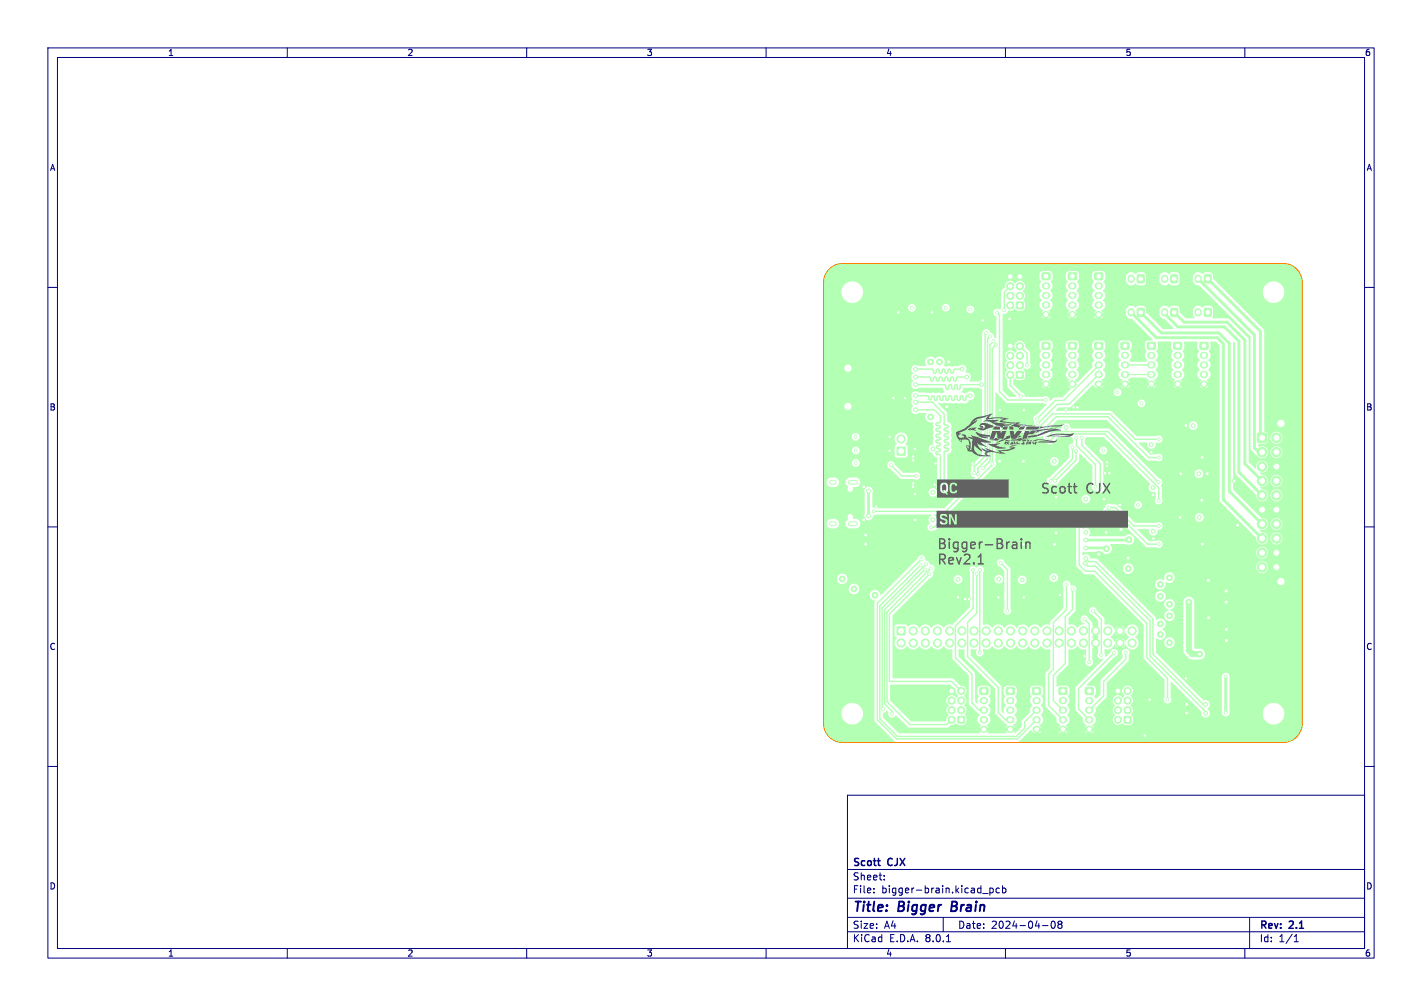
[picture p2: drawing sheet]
<svg xmlns="http://www.w3.org/2000/svg" width="297mm" height="210mm" viewBox="0 0 297 210" stroke-linecap="round" stroke-linejoin="round" font-family="sans-serif">
<defs><g id="words">
<g font-size="2.8" fill="#626262">
<text x="217.2" y="103.4">Scott</text>
<text x="226.9" y="103.4">CJX</text>
<text x="195.6" y="115">Bigger-Brain</text>
<text x="195.6" y="118.3">Rev2.1</text>
</g>
<g font-size="2.8" fill="#000080">
<text x="178" y="190.9">Title:</text>
<text x="187.7" y="190.9">Bigger</text>
<text x="199.5" y="190.9">Brain</text>
</g>
<g font-size="2.1" fill="#000080">
<text x="178" y="184">Sheet:</text>
<text x="178" y="181.2">Scott</text>
<text x="185.5" y="181.2">CJX</text>
<text x="178" y="186.7">File:</text>
<text x="184.1" y="186.7">bigger-brain.kicad_pcb</text>
<text x="178" y="196.9">KiCad</text>
<text x="178" y="194.1">Size:</text>
<text x="184.7" y="194.1">A4</text>
<text x="185.7" y="196.9">E.D.A.</text>
<text x="193.3" y="196.9">8.0.1</text>
<text x="200" y="194.1">Date:</text>
<text x="207" y="194.1">2024-04-08</text>
<text x="263" y="194.3">Rev:</text>
<text x="263" y="196.9">Id:</text>
<text x="267.1" y="196.9">1/1</text>
<text x="269.4" y="194.3">2.1</text>
</g>
<g font-size="1.8" fill="#000080">
<text x="35" y="11.9">1</text>
<text x="85" y="11.9">2</text>
<text x="135" y="11.9">3</text>
<text x="185" y="11.9">4</text>
<text x="235" y="11.9">5</text>
<text x="285" y="11.9">6</text>
<text x="10.3" y="35.9">A</text>
<text x="285.4" y="35.9">A</text>
<text x="10.3" y="85.9">B</text>
<text x="285.3" y="85.9">B</text>
<text x="10.3" y="135.9">C</text>
<text x="285.3" y="135.9">C</text>
<text x="10.3" y="185.9">D</text>
<text x="285.3" y="185.9">D</text>
<text x="35" y="199.9">1</text>
<text x="85" y="199.9">2</text>
<text x="135" y="199.9">3</text>
<text x="185" y="199.9">4</text>
<text x="235" y="199.9">5</text>
<text x="285" y="199.9">6</text>
</g>
</g></defs>
<g fill="#b3ffb3" stroke="#b3ffb3" stroke-width=".21">
<path d="M187.4 93.3h1.7v1.7h-1.7z"/>
<path d="M251.6 64.5l.2-.2 1.1 .2 .1 1.3-.1 .2-1.1 .1-.2-.2z"/>
<path d="M244.6 64.5l.2-.2 1.1 .2 .1 1.3-.1 .2-1.1 .1-.2-.2z"/>
<path d="M244.6 57.5l.2-.2 1.1 .2 .1 1.3-.1 .2-1.1 .1-.2-.2z"/>
<path d="M251.6 57.5l.2-.2 1.1 .2 .1 1.3-.1 .2-1.1 .1-.2-.2z"/>
<path d="M237.6 57.5l.2-.2 1.1 .2 .1 1.3-.1 .2-1.1 .1-.2-.2z"/>
<path d="M237.6 64.5l.2-.2 1.1 .2 .1 1.3-.1 .2-1.1 .1-.2-.2z"/>
<path d="M245.2 71.5h1.5l.1 .2v1.1l-.3 .1h-1.3l-.1-.3v-.9z"/>
<path d="M223.2 71.6l.2-.2 1.3 .1 .1 .2v1.1l-.3 .1h-1.3l-.1-.3z"/>
<path d="M215.8 143.6h1.4l.2 .2-.1 1.1-.2 .1-1.3-.1-.2-.2v-1z"/>
<path d="M187.3 130.8h1.7v1.7h-1.7z"/>
<path d="M217.7 71.5h1.5l.1 .2v1.1l-.3 .1h-1.3l-.1-.3v-.9z"/>
<path d="M217.7 57.1l.2-.2 1.3 .1 .1 .2v1.1l-.3 .1h-1.3l-.1-.3z"/>
<path d="M228.7 71.6l.2-.2 1.3 .1 .1 .2v1.1l-.3 .1h-1.3l-.1-.3z"/>
<path d="M228.7 57.1l.2-.2 1.3 .1 .1 .2v1.1l-.3 .1h-1.3l-.1-.3z"/>
<path d="M204.7 143.6l.2-.1 1.3 .1 .2 .2-.1 1.1-.2 .1-1.3-.1-.2-.2z"/>
<path d="M239.7 71.6l.2-.2 1.3 .1 .2 .2-.1 1.1-.3 .1h-1.3l-.1-.3z"/>
<path d="M234.9 149.6l1-.1 .3 .1 .1 1.1-.2 .2-1 .1-.3-.1v-1.1z"/>
<path d="M212.3 63.1l.3-.1 1 .1 .2 .2-.1 1.1-.3 .1-1-.1-.1-.2z"/>
<path d="M221.2 143.6l.2-.1 1.3 .1 .2 .2-.1 1.1-.2 .1-1.3-.1-.2-.2z"/>
<path d="M250.7 71.6l.2-.2 1.3 .1 .2 .2-.1 1.1-.3 .1h-1.3l-.1-.3z"/>
<path d="M234.2 71.5h1.5l.1 .2v1.1l-.3 .1h-1.3l-.1-.3z"/>
<path d="M210.3 143.6h1.4l.2 .2-.1 1.1-.2 .1-1.3-.1-.2-.2v-1z"/>
<path d="M223.2 57.1l.2-.2 1.3 .1 .1 .2v1.1l-.3 .1h-1.3l-.1-.3z"/>
<path d="M200.1 149.6l1.1-.1 .2 .1 .1 1.1-.1 .2-1.1 .1-.2-.1-.1-1.1z"/>
<path d="M262.7 90.5l.2-.1 1.6 .1 .1 .2-.1 1.6-.2 .1-1.6-.1-.1-.2z"/>
<path d="M212.3 77.6l.3-.1 1 .1 .2 .2-.1 1.1-.3 .1-1-.1-.1-.2z"/>
<path d="M226.7 143.6l.2-.1 1.3 .1 .2 .2-.1 1.1-.2 .1-1.3-.1-.2-.2z"/>
<circle cx="188.2" cy="91.6" r=".85"/>
<circle cx="178" cy="149" r="2.35"/>
<circle cx="178" cy="149" r="3.7"/>
<circle cx="188.2" cy="134.2" r=".85"/>
<circle cx="190.7" cy="131.7" r=".85"/>
<circle cx="190.7" cy="134.2" r=".85"/>
<circle cx="193.3" cy="131.7" r=".85"/>
<circle cx="193.3" cy="134.2" r=".85"/>
<circle cx="195.8" cy="131.7" r=".85"/>
<circle cx="195.8" cy="134.2" r=".85"/>
<circle cx="198.4" cy="131.7" r=".85"/>
<circle cx="198.4" cy="134.2" r=".85"/>
<circle cx="200.9" cy="131.7" r=".85"/>
<circle cx="200.9" cy="134.2" r=".85"/>
<circle cx="203.4" cy="131.7" r=".85"/>
<circle cx="203.4" cy="134.2" r=".85"/>
<circle cx="206" cy="131.7" r=".85"/>
<circle cx="206" cy="134.2" r=".85"/>
<circle cx="208.5" cy="131.7" r=".85"/>
<circle cx="208.5" cy="134.2" r=".85"/>
<circle cx="211.1" cy="131.7" r=".85"/>
<circle cx="211.1" cy="134.2" r=".85"/>
<circle cx="213.6" cy="131.7" r=".85"/>
<circle cx="213.6" cy="134.2" r=".85"/>
<circle cx="216.1" cy="131.7" r=".85"/>
<circle cx="216.1" cy="134.2" r=".85"/>
<circle cx="218.7" cy="131.7" r=".85"/>
<circle cx="218.7" cy="134.2" r=".85"/>
<circle cx="221.2" cy="131.7" r=".85"/>
<circle cx="221.2" cy="134.2" r=".85"/>
<circle cx="223.8" cy="131.7" r=".85"/>
<circle cx="223.8" cy="134.2" r=".85"/>
<circle cx="226.3" cy="131.7" r=".85"/>
<circle cx="226.3" cy="134.2" r=".85"/>
<circle cx="228.8" cy="131.7" r=".85"/>
<circle cx="228.8" cy="134.2" r=".85"/>
<circle cx="231.4" cy="131.7" r=".85"/>
<circle cx="231.4" cy="134.2" r=".85"/>
<circle cx="233.9" cy="131.7" r=".85"/>
<circle cx="233.9" cy="134.2" r=".85"/>
<circle cx="236.5" cy="131.7" r=".85"/>
<circle cx="236.5" cy="134.2" r=".85"/>
<circle cx="266" cy="61" r="2.35"/>
<circle cx="266" cy="61" r="3.7"/>
<circle cx="233.5" cy="150.2" r=".75"/>
<circle cx="235.5" cy="148.2" r=".75"/>
<circle cx="233.5" cy="148.2" r=".75"/>
<circle cx="235.5" cy="146.2" r=".75"/>
<circle cx="233.5" cy="146.2" r=".75"/>
<circle cx="235.5" cy="144.2" r=".75"/>
<circle cx="233.5" cy="144.2" r=".75"/>
<circle cx="178" cy="61" r="2.35"/>
<circle cx="178" cy="61" r="3.7"/>
<circle cx="211" cy="63.7" r=".75"/>
<circle cx="213" cy="61.7" r=".75"/>
<circle cx="211" cy="61.7" r=".75"/>
<circle cx="213" cy="59.7" r=".75"/>
<circle cx="211" cy="59.7" r=".75"/>
<circle cx="213" cy="57.7" r=".75"/>
<circle cx="211" cy="57.7" r=".75"/>
<circle cx="266" cy="149" r="2.35"/>
<circle cx="266" cy="149" r="3.7"/>
<circle cx="198.8" cy="150.2" r=".75"/>
<circle cx="200.8" cy="148.2" r=".75"/>
<circle cx="198.8" cy="148.2" r=".75"/>
<circle cx="200.8" cy="146.2" r=".75"/>
<circle cx="198.8" cy="146.2" r=".75"/>
<circle cx="200.8" cy="144.2" r=".75"/>
<circle cx="198.8" cy="144.2" r=".75"/>
<circle cx="263.6" cy="94.4" r="1"/>
<circle cx="263.6" cy="97.4" r="1"/>
<circle cx="263.6" cy="100.4" r="1"/>
<circle cx="263.6" cy="103.4" r="1"/>
<circle cx="263.6" cy="106.4" r="1"/>
<circle cx="263.6" cy="109.4" r="1"/>
<circle cx="263.6" cy="112.4" r="1"/>
<circle cx="263.6" cy="115.4" r="1"/>
<circle cx="263.6" cy="118.4" r="1"/>
<circle cx="266.6" cy="91.4" r="1"/>
<circle cx="266.6" cy="94.4" r="1"/>
<circle cx="266.6" cy="97.4" r="1"/>
<circle cx="266.6" cy="100.4" r="1"/>
<circle cx="266.6" cy="103.4" r="1"/>
<circle cx="266.6" cy="106.4" r="1"/>
<circle cx="266.6" cy="109.4" r="1"/>
<circle cx="266.6" cy="112.4" r="1"/>
<circle cx="266.6" cy="115.4" r="1"/>
<circle cx="266.6" cy="118.4" r="1"/>
<circle cx="211" cy="78.2" r=".75"/>
<circle cx="213" cy="76.2" r=".75"/>
<circle cx="211" cy="76.2" r=".75"/>
<circle cx="213" cy="74.2" r=".75"/>
<circle cx="211" cy="74.2" r=".75"/>
<circle cx="213" cy="72.2" r=".75"/>
<circle cx="211" cy="72.2" r=".75"/>
<circle cx="200.1" cy="120.9" r=".4"/>
<circle cx="233.4" cy="81.9" r=".3"/>
<circle cx="194.3" cy="75.5" r=".6"/>
<circle cx="208.6" cy="120.9" r=".4"/>
<circle cx="194.9" cy="93.7" r=".4"/>
<circle cx="230.5" cy="94" r=".3"/>
<circle cx="178.7" cy="94.1" r=".3"/>
<circle cx="244.3" cy="134.1" r=".6"/>
<circle cx="237.7" cy="105.4" r=".3"/>
<circle cx="242.4" cy="130.2" r=".6"/>
<circle cx="196.2" cy="75.5" r=".6"/>
<circle cx="194.4" cy="87" r=".6"/>
<circle cx="213.5" cy="121.1" r=".4"/>
<circle cx="250.5" cy="108" r=".4"/>
<circle cx="214" cy="89.5" r=".4"/>
<circle cx="235.7" cy="118.7" r=".6"/>
<circle cx="222.7" cy="89.3" r=".4"/>
<circle cx="194.8" cy="108.5" r=".4"/>
<circle cx="220.2" cy="96.3" r=".4"/>
<circle cx="250.4" cy="98.9" r=".4"/>
<circle cx="202.7" cy="64.6" r=".3"/>
<circle cx="244.3" cy="128.5" r=".6"/>
<circle cx="190.4" cy="64.3" r=".3"/>
<circle cx="194.9" cy="102.8" r=".4"/>
<circle cx="178.7" cy="96.7" r=".3"/>
<circle cx="249.2" cy="88.8" r=".4"/>
<circle cx="197.5" cy="64.2" r=".3"/>
<circle cx="220.1" cy="120.6" r=".4"/>
<circle cx="242.4" cy="132.4" r=".6"/>
<circle cx="238.4" cy="84.2" r=".3"/>
<circle cx="226.8" cy="111.1" r=".4"/>
<circle cx="209" cy="89.5" r=".4"/>
<circle cx="226.8" cy="104.2" r=".4"/>
<circle cx="203.2" cy="108.8" r=".4"/>
<circle cx="200.1" cy="124.7" r=".3"/>
<circle cx="258.5" cy="109.7" r=".4"/>
<circle cx="185.8" cy="91.2" r=".3"/>
<circle cx="230.6" cy="104.2" r=".3"/>
<circle cx="195.2" cy="101.1" r=".3"/>
<circle cx="180.4" cy="108.5" r=".4"/>
<circle cx="224.2" cy="85.1" r=".3"/>
<circle cx="198.2" cy="75.5" r=".6"/>
<circle cx="186.6" cy="83.1" r=".3"/>
<circle cx="252.4" cy="121.2" r=".6"/>
<circle cx="205.3" cy="66.9" r=".3"/>
<circle cx="256.2" cy="131.4" r=".6"/>
<circle cx="194.6" cy="65.2" r=".3"/>
<circle cx="257.8" cy="100.4" r=".4"/>
<circle cx="232.8" cy="109" r=".6"/>
<circle cx="208.8" cy="85.6" r=".3"/>
<circle cx="185.8" cy="94.1" r=".3"/>
<circle cx="180.8" cy="113.6" r=".4"/>
<circle cx="240.8" cy="103.3" r=".4"/>
<circle cx="191.1" cy="108.5" r=".3"/>
<circle cx="201.6" cy="125.1" r=".3"/>
<circle cx="208.5" cy="124.7" r=".3"/>
<circle cx="246.6" cy="98.9" r=".4"/>
<circle cx="252.2" cy="98.9" r=".4"/>
<circle cx="190.7" cy="101.6" r=".3"/>
<circle cx="191.1" cy="103.1" r=".3"/>
<circle cx="220.3" cy="113.7" r=".4"/>
<circle cx="226.5" cy="137" r=".3"/>
<circle cx="213.8" cy="113.7" r=".4"/>
<circle cx="247.9" cy="147.1" r=".4"/>
<circle cx="231.2" cy="97.3" r=".3"/>
<circle cx="187.6" cy="65.3" r=".3"/>
<circle cx="251" cy="104.5" r=".4"/>
<circle cx="240.1" cy="146.1" r=".3"/>
<circle cx="220.6" cy="111.2" r=".4"/>
<circle cx="203.2" cy="96.8" r=".4"/>
<circle cx="247.9" cy="148.9" r=".4"/>
<circle cx="208.8" cy="96.3" r=".4"/>
<circle cx="256.2" cy="133.7" r=".6"/>
<circle cx="222.6" cy="85.6" r=".3"/>
<circle cx="180.8" cy="111.7" r=".4"/>
<circle cx="183" cy="105.7" r=".3"/>
<circle cx="230.8" cy="98.8" r=".3"/>
<circle cx="189" cy="83.1" r=".3"/>
<circle cx="195.4" cy="96.8" r=".3"/>
<circle cx="221.4" cy="124.2" r=".3"/>
<circle cx="251.1" cy="95.5" r=".4"/>
<circle cx="191.1" cy="93.7" r=".3"/>
<circle cx="256.1" cy="125.7" r=".6"/>
<circle cx="231.7" cy="98.8" r=".3"/>
<circle cx="235.7" cy="116.5" r=".6"/>
<circle cx="247.7" cy="88.8" r=".4"/>
<circle cx="234.1" cy="110.5" r=".6"/>
<circle cx="246.5" cy="108" r=".4"/>
<circle cx="213.8" cy="96.3" r=".4"/>
<circle cx="231.1" cy="111.1" r=".4"/>
<circle cx="247.7" cy="141.6" r=".3"/>
<circle cx="190.7" cy="95.3" r=".3"/>
<circle cx="210.9" cy="66.6" r=".3"/>
<circle cx="202.4" cy="125.1" r=".3"/>
<circle cx="225" cy="85.1" r=".3"/>
<circle cx="240.9" cy="112.5" r=".4"/>
<circle cx="213.8" cy="85.6" r=".3"/>
<circle cx="252.5" cy="129" r=".6"/>
<circle cx="256.1" cy="123.4" r=".6"/>
<circle cx="240.5" cy="94.4" r=".4"/>
<circle cx="197.8" cy="84.9" r=".6"/>
<circle cx="190.7" cy="100.9" r=".3"/>
<circle cx="203.2" cy="103.2" r=".4"/>
<circle cx="239.1" cy="153.5" r=".3"/>
<circle cx="190.7" cy="96.1" r=".3"/>
<circle cx="251.2" cy="113.6" r=".4"/>
<circle cx="231.2" cy="96.5" r=".3"/>
<circle cx="213.8" cy="124.7" r=".3"/>
<circle cx="229.5" cy="115.7" r=".6"/>
<circle cx="180.4" cy="101.6" r=".4"/>
<circle cx="233.9" cy="105.4" r=".4"/>
<circle cx="231.1" cy="114.5" r=".6"/>
<circle cx="226.8" cy="114.4" r=".4"/>
<circle cx="226.8" cy="112.8" r=".4"/>
<circle cx="235.8" cy="112.6" r=".6"/>
<circle cx="182.8" cy="124.2" r=".6"/>
<circle cx="248.3" cy="125.7" r=".6"/>
<circle cx="250.6" cy="136.5" r=".6"/>
<circle cx="175.9" cy="120.8" r=".6"/>
<circle cx="178.4" cy="122.9" r=".6"/>
<circle cx="178.7" cy="91.2" r=".3"/>
<circle cx="242.4" cy="124.5" r=".6"/>
<circle cx="240.9" cy="110.9" r=".4"/>
<circle cx="244.3" cy="120.6" r=".6"/>
<circle cx="240.8" cy="101.8" r=".4"/>
<circle cx="242.4" cy="122" r=".6"/>
<circle cx="240.5" cy="92.8" r=".4"/>
<circle cx="244.3" cy="126.1" r=".6"/>
<circle cx="256" cy="141.2" r=".3"/>
<circle cx="256" cy="148.8" r=".3"/>
<circle cx="181.4" cy="107.7" r=".4"/>
<circle cx="181.4" cy="102.5" r=".4"/>
<circle cx="205" cy="80.3" r=".4"/>
<circle cx="191.2" cy="80.3" r=".4"/>
<circle cx="197.2" cy="102" r=".3"/>
<circle cx="191.2" cy="84" r=".4"/>
<circle cx="191.2" cy="85.6" r=".4"/>
<circle cx="196.4" cy="101.6" r=".3"/>
<circle cx="191.2" cy="77.1" r=".4"/>
<circle cx="201" cy="77.1" r=".4"/>
<circle cx="191.2" cy="78.7" r=".4"/>
<circle cx="201.9" cy="78.7" r=".4"/>
<circle cx="242" cy="109.8" r=".3"/>
<circle cx="231.6" cy="105.9" r=".3"/>
<circle cx="242" cy="113.6" r=".3"/>
<circle cx="231.2" cy="106.6" r=".3"/>
<circle cx="225.1" cy="108.4" r=".3"/>
<circle cx="243.9" cy="146.1" r=".3"/>
<circle cx="208" cy="72" r=".3"/>
<circle cx="207.3" cy="96.8" r=".3"/>
<circle cx="182.5" cy="106.7" r=".3"/>
<circle cx="205.3" cy="97.8" r=".3"/>
<circle cx="207.5" cy="71.3" r=".3"/>
<circle cx="191.2" cy="82.6" r=".4"/>
<circle cx="202.7" cy="82.6" r=".4"/>
<circle cx="242" cy="91.7" r=".3"/>
<circle cx="216.6" cy="89.6" r=".3"/>
<circle cx="217.2" cy="90.4" r=".3"/>
<circle cx="242" cy="95.5" r=".3"/>
<circle cx="208.3" cy="65.3" r=".3"/>
<circle cx="218.4" cy="83.5" r=".3"/>
<circle cx="218.7" cy="91.3" r=".3"/>
<circle cx="242" cy="100.7" r=".3"/>
<circle cx="219.3" cy="92" r=".3"/>
<circle cx="242" cy="104.5" r=".3"/>
<circle cx="251.8" cy="148.9" r=".4"/>
<circle cx="226.6" cy="117.6" r=".4"/>
<circle cx="226.8" cy="116.6" r=".4"/>
<circle cx="251.8" cy="147.1" r=".4"/>
<circle cx="204.3" cy="99" r=".3"/>
<circle cx="209.8" cy="64.7" r=".3"/>
<circle cx="206.8" cy="70.3" r=".3"/>
<circle cx="203.5" cy="98.8" r=".3"/>
<circle cx="206" cy="69.5" r=".3"/>
<circle cx="213.3" cy="82.8" r=".3"/>
<circle cx="214.5" cy="76.3" r=".3"/>
<circle cx="224" cy="123" r=".3"/>
<circle cx="222.8" cy="122" r=".3"/>
<circle cx="194.1" cy="119.9" r=".3"/>
<circle cx="194.4" cy="118.6" r=".3"/>
<circle cx="186.3" cy="149" r=".3"/>
<circle cx="193.2" cy="118.9" r=".3"/>
<circle cx="193.4" cy="117.8" r=".3"/>
<circle cx="184.4" cy="148" r=".3"/>
<circle cx="192.3" cy="118" r=".3"/>
<circle cx="192.5" cy="116.7" r=".3"/>
<circle cx="204.6" cy="136.2" r=".3"/>
<circle cx="204.7" cy="119" r=".3"/>
<circle cx="196.3" cy="108.9" r=".3"/>
<circle cx="194.5" cy="110.1" r=".3"/>
<circle cx="203.3" cy="119" r=".3"/>
<circle cx="204" cy="119.8" r=".3"/>
<circle cx="209" cy="117.5" r=".3"/>
<circle cx="210.4" cy="127.5" r=".3"/>
<circle cx="216.6" cy="87.4" r=".3"/>
<circle cx="224.8" cy="91.4" r=".3"/>
<circle cx="225.9" cy="91.4" r=".3"/>
<circle cx="235.1" cy="136.2" r=".3"/>
<circle cx="232.7" cy="136.3" r=".3"/>
<circle cx="230" cy="136.8" r=".3"/>
<circle cx="228.3" cy="127.5" r=".3"/>
<circle cx="227.5" cy="138.2" r=".3"/>
<circle cx="226.5" cy="129.2" r=".3"/>
<circle cx="220.4" cy="100.4" r=".3"/>
<circle cx="224.7" cy="94.1" r=".3"/>
<circle cx="219.4" cy="100.4" r=".3"/>
<circle cx="224" cy="93.4" r=".3"/>
<circle cx="216.8" cy="88.4" r=".3"/>
<circle cx="186.1" cy="97.1" r=".3"/>
<circle cx="191.4" cy="99.4" r=".3"/>
</g>
<g fill="none" stroke="#b3ffb3" stroke-width="1.5">
<path d="M218.3 59.7h.3M223.8 59.7h.3M229.3 59.7h.3M236.3 58.1v.2M243.3 58.1v.2M250.3 58.1v.2M218.3 74.2h.3M218.3 76.2h.3M218.3 78.2h.3M218.3 61.7h.3M218.3 63.7h.3M218.3 65.7h.3"/>
<path d="M223.8 74.2h.3M223.8 76.2h.3M223.8 78.2h.3M223.8 61.7h.3M223.8 63.7h.3M223.8 65.7h.3M229.3 74.2h.3M229.3 76.2h.3M229.3 78.2h.3M229.3 61.7h.3M229.3 63.7h.3M229.3 65.7h.3"/>
<path d="M234.8 74.2h.3M234.8 76.2h.3M234.8 78.2h.3M236.3 65.1v.2M240.4 74.2h.2M240.4 76.2h.2M240.4 78.2h.2M243.3 65.1v.2M245.8 74.2h.3M245.8 76.2h.3M245.8 78.2h.3M250.3 65.1v.2"/>
<path d="M251.4 74.2h.2M251.4 76.2h.2M251.4 78.2h.2M218.3 80.2h.3M223.8 80.2h.3M229.3 80.2h.3M234.8 80.2h.3M240.4 80.2h.2M245.8 80.2h.3M251.4 80.2h.2M205.4 146.2h.2M205.4 148.2h.2"/>
<path d="M205.4 150.2h.2M205.4 152.2h.2M210.9 146.2h.2M210.9 148.2h.2M210.9 150.2h.2M210.9 152.2h.2M216.4 146.2h.2M216.4 148.2h.2M216.4 150.2h.2M216.4 152.2h.2M221.9 146.2h.2M221.9 148.2h.2"/>
<path d="M221.9 150.2h.2M221.9 152.2h.2M227.4 146.2h.2M227.4 148.2h.2M227.4 150.2h.2M227.4 152.2h.2"/>
</g>
<path d="M173.7 109.3h.6M173.7 100.7h.6M177.6 109.3h1.1M177.6 100.7h1.1" fill="none" stroke="#b3ffb3" stroke-width="1"/>
<path d="M250.3 58.2l11.7 11.8v23.5l.9 .9h.7M252.3 58.2l11 11v21.9l.3 .3M236.3 65.2h.1M236.3 65.2l5.2 5.3h12.8l1.2 1.2v32.6l8.1 8.1M238.3 65.2l4.3 4.3h12l2.2 2.2v30.8l6.8 6.9M243.3 65.2v.3l2.7 2.8h9.8l3 3v27.2l4.8 4.9M245.3 65.2l2 2.1h9l3.7 3.7v25.8l3.6 3.6M181.4 102.5v5.2M226.8 114.4h4.2l.1 .1M235.8 112.7l-9 .1M256 141.2v7.6" fill="none" stroke="#b3ffb3" stroke-width=".6"/>
<path d="M248.3 125.7v10.1l.8 .7h1.5" fill="none" stroke="#b3ffb3" stroke-width="1.3"/>
<g fill="none" stroke="#b3ffb3" stroke-width=".3">
<path d="M211 59.7l-1.2 1.3v3.7M191.2 78.7h2.9l.2 .2 .1 .5 .3 .2 .2-.2 .1-.5 .2-.2 .3 .1 .1 .6 .3 .2 .2-.2 .1-.5 .2-.2 .3 .1 .1 .6 .3 .2 .2-.2 .1-.6 .4-.1 .2 .7 .3 .2 .2-.2 .1-.6 .3-.1 .2 .2 .1 .5 .3 .2 .2-.2 .1-.5 .1-.2h2M201 77l-1.7 .1-.2 .7-.2 .1-.3-.1-.1-.6-.2-.1-.3 .1-.1 .6-.2 .1-.3-.1-.1-.6-.2-.1-.3 .1-.1 .6-.2 .1-.3-.1-.1-.6-.2-.1-.3 .1-.1 .6-.2 .1-.3-.1-.1-.6-.2-.1h-3.5M206 69.5l-.2 .2v25.6l-2.3 2.2v1.3M206.8 70.3l-.5 .4v25.1l-2 1.9v1.3M207.5 71.3l-.7 .7v24.3l-1.5 1.5M208 72l-.7 .7v24.3l-9.8 9.8h-15M208.3 65.3l.5 .4v16l1.7 1.8h7.9M211 78.3v2.2l2.3 2.2M213 72.3l1.5 1.4v2.6M229.5 78.2l-6.2 6.2h-2.5l-4 4M229.5 76.2l-7.3 7.4h-1.8l-3.8 3.8"/>
<path d="M235 76.2h.1M235 76.2h5.5M186.1 97.1l2.3 2.3h3M191.2 80.3h6.1l.2 .2 .1 .6 .3 .2 .2-.2 .1-.6 .2-.2 .3 .1 .1 .7 .3 .2 .2-.2 .1-.7 .4-.1 .2 .8 .3 .2 .2-.2 .1-.6 .2-.2h4.2M191.2 84h3.5l2.5 2.4v2.2l.9 .3-.1 .4-.6 .1-.2 .2 .1 .3 .6 .1 .2 .3-.1 .2-.6 .1-.2 .2 .1 .3 .6 .1 .2 .2-.2 .3-.6 .1-.1 .4 .8 .2 .1 .3-.2 .2-.6 .1-.1 .3 .2 .2 .6 .1 .1 .2-.1 .3-.6 .1-.2 .2v7.6M191.2 85.6h4l1.2 1.2v1.3l-.8 .2-.1 .2 .1 .3 .6 .1 .2 .2-.1 .3-.6 .1-.2 .2 .1 .3 .6 .1 .2 .2-.1 .3-.6 .1-.2 .3 .1 .2 .6 .1 .2 .2-.1 .3-.6 .1-.2 .2 .1 .3 .8 .2-.1 .4-.5 .1-.2 .3 .2 .2 .5 .1 .1 .3-.2 .2-.6 .1-.1 .2 .1 .3 .6 .1 .2 .2v6.5M191.2 82.6h2.5l.2 .2 .1 .5 .3 .1 .2-.1 .1-.6 .3-.1 .2 .2 .1 .6 .3 .2 .2-.2 .1-.6 .2-.2 .3 .1 .1 .7 .3 .2 .2-.2 .1-.6 .2-.2 .3 .1 .1 .7 .3 .2 .2-.2 .2-.8 .4 .1 .1 .7 .3 .2 .2-.2 .1-.7 .4-.1 .1 .2 .1 .6 .3 .2 .2-.2 .1-.7 .3-.1 .2 .2 .1 .6 .3 .2 .2-.2 .2-.7 .8-.1M216.6 89.6l3.2-3.2h12l5.3 5.3h4.9M217.2 90.4l3.4-3.4h10.8l8.5 8.5h2.1M218.7 91.3l1.2-1.2h11.5l10.6 10.6M219.3 92l1.4-1.4h10.1l11.2 11.2v2.7M224 93.4v2.4l-4.6 4.6"/>
<path d="M224.7 94.1v2l-4.3 4.3M224.8 91.4v1.6l4 4v4.6M225.9 91.4v1.5l3.9 3.9v5.2M192.3 118l-8.5 8.5v23.5l3.7 3.8h24.8l1.7-1.8v-1.2l2.5-2.6M192.5 116.7l-9.2 9.2v24.3l4 4h25.2l4-4M193.2 118.9l-8.4 8.3v19.7l1.5 1.6v.5M193.4 117.8l-9.1 9.1v21l.1 .1M194.1 119.9l-8.3 8.3v14h13l2 2M194.4 118.6l-9.1 9.2v18.7l4.7 4.7h7.8l1-1M196.3 108.9l-1.2 1.2h-.6M203.3 119v8l-3.7 3.7v6.6l3.4 3.5v6l1.5 1.4 1 .1M204 119.8v8.2l-1.9 1.9v7.2l6.4 6.4v5.3l1.5 1.4h1"/>
<path d="M204.6 119v17.2M209 117.5l1.4 1.4v8.6M225.1 108.4l.3 .3v9.2l1.4 1.3h1.9l10.8 10.9v7.1l4.4 4.4v4.5M226.6 117.6l.7 .6h1.5l11.4 11.4v7.3l11.6 11.7v.3M226.8 116.6l.7 .6h1.4l11.9 12v7.3l10.5 10.6h.5M231.2 106.6h1.5l7 7h2.3M231.6 105.9h1.3l3.9 3.9h5.2v-.2M222.8 122v5.2l-2.8 2.8v9.8l-1 1v6.4l3 3M224 123v4.2l-1.5 1.6v9.7l-2.5 2.5v5.2l2 2M226.5 129.2l1 1v8M228.3 127.5l1.7 1.8v7.5M232.7 136.3l-7.4 7.5v4.2l2.2 2.2"/>
<path d="M235.1 136.2v1.4l-4.6 4.6v3l-3 3"/>
</g>
<path d="M235 78.2h.1M235 78.2h5.5" fill="none" stroke="#b3ffb3" stroke-width=".25"/>
<g fill="#b3ffb3">
<path d="M224 80.6l.3-.4v.3z"/>
<path d="M229.2 79.8h.2l-.3 .3z"/>
<path d="M224 79.8l.3 .1v.2z"/>
<path d="M173 56.3l1.3-.9 1.5-.4h92.4l.8 .1 1.1 .5 .6 .4 .7 .9 .6 1.5v2.6h-3.4l-.4-1.2-.1-.3-.3 .3-.6-.6 .3-.2-.1-.2a2.54 2.54 0 0 0-2.9 .2l.3 .2-.6 .6-.3-.3a2.55 2.55 0 0 0 .1 3l.2-.3 .6 .6-.3 .2 .1 .2a2.54 2.54 0 0 0 2.9-.2l-.3-.2 .6-.6 .3 .3 .3-.6 .2-.9h3.4v27.5h-3.7a.76 .76 0 0 0-1-.8 .76 .76 0 0 0-.3 1.2 .76 .76 0 0 0 1.3-.3v-.1h3.7v2.9h-4.1a1.25 1.25 0 0 0-1.9-1.1 1.25 1.25 0 0 0-.1 2.1 1.25 1.25 0 0 0 1.9-.8l.1-.2h4.1v3h-4.1a1.26 1.26 0 0 0-1.3-1.3 1.26 1.26 0 0 0-1.3 1.3h-.4l-.1-.2a1.39 1.39 0 0 0-1.9-.9v-.7l1.3 .1a.74 .74 0 0 0 .7-.7l-.1-1.3a.88 .88 0 0 0-.7-.6l-.1-21.1-10.6-10.8-.1-.8-.2-.4-.3-.2h-1.1l-.5 .4a1.18 1.18 0 0 0-1.2-.3 1.18 1.18 0 0 0-.8 .9v1.1h-2.8l-.1-1.5-.2-.4-.3-.2h-1.1l-.5 .4a1.18 1.18 0 0 0-1.2-.3 1.18 1.18 0 0 0-.8 .9v1.1h-2.8l-.1-1.5-.2-.4-.3-.2h-1.1l-.5 .4a1.18 1.18 0 0 0-1.2-.3 1.18 1.18 0 0 0-.8 .9v.9a1.19 1.19 0 0 0 2 .5l.5 .4h1a.74 .74 0 0 0 .7-.7h2.8a1.22 1.22 0 0 0 2 .3l.5 .4h1a.74 .74 0 0 0 .7-.7h2.8a1.53 1.53 0 0 0 1.3 .8l4.2 4.1h-23.8l-.1-.5-.5-.7a1.25 1.25 0 0 0 0-2 1.24 1.24 0 0 0 .2-1.9l.3-.5v-1l-.1-.3-.4-.3h-1.5a.74 .74 0 0 0-.7 .7v.9l.4 .6a1.27 1.27 0 0 0 .1 1.9 1.24 1.24 0 0 0 0 2l-.4 .6-.1 .5h-2.7l-.1-.5-.5-.7a1.25 1.25 0 0 0 0-2 1.24 1.24 0 0 0 .2-1.9l.3-.5v-1l-.1-.3-.4-.3h-1.5a.74 .74 0 0 0-.7 .7v.9l.4 .6a1.27 1.27 0 0 0 .1 1.9 1.24 1.24 0 0 0 0 2l-.4 .6-.1 .5h-2.7l-.1-.5-.5-.7a1.25 1.25 0 0 0 0-2 1.24 1.24 0 0 0 .2-1.9l.3-.5 .1-.9-.2-.4-.4-.3h-1.6l-.5 .4h-6.4l.2 .2 .2-.2h1.6l.2 .2 .2-.2h4l-.1 .7h-3.3v-.2l-.2 .3-.2-.1a.38 .38 0 0 0-.4-.3 .38 .38 0 0 0-.4 .3l-.4-.2v.2h-.4v-.2l-.2 .3h-.2a.38 .38 0 0 0-.4-.4 .38 .38 0 0 0-.4 .3l-.4-.2v.5l.4-.3a.38 .38 0 0 0 .4 .4 .38 .38 0 0 0 .4-.3l.4 .2v-.3h.4v.3l.3-.3 .1 .1a.38 .38 0 0 0 .4 .3 .38 .38 0 0 0 .4-.3l.4 .2v-.3h3.3l.1 .7 .3 .3a1.34 1.34 0 0 0 .1 2 1.24 1.24 0 0 0 0 2 1.2 1.2 0 0 0-.5 1.2 1.2 1.2 0 0 0 .8 .9l-.4 .5h.9a.38 .38 0 0 0-.3 .4 .38 .38 0 0 0 .3 .4h-.9l.6 .4v-.4h.3a.38 .38 0 0 0 .4-.4 .38 .38 0 0 0-.3-.4h1l-.5-.4 .2-.2a1.1 1.1 0 0 0 .7-.9h2.7l.3 .6 .5 .4-.4 .5h.9a.38 .38 0 0 0-.3 .4 .38 .38 0 0 0 .3 .4h-5.1v.4l.7-.4h3.5l.6 .4v-.4h.3a.38 .38 0 0 0 .4-.4 .38 .38 0 0 0-.3-.4h1l-.5-.4 .2-.2a1.1 1.1 0 0 0 .7-.9h2.7l.3 .6 .5 .4-.4 .5h.9a.38 .38 0 0 0-.3 .4 .38 .38 0 0 0 .3 .4h-5.1v.4l.7-.4h3.5l.6 .4v-.4h.3a.38 .38 0 0 0 .4-.4 .38 .38 0 0 0-.3-.4h1l-.5-.4 .2-.2a1.1 1.1 0 0 0 .7-.9h23.8l6.5 6.5v23.3l.2 .4 1 1a1.33 1.33 0 0 0 1.5 .6 1.33 1.33 0 0 0 1-1.2h.4a1.25 1.25 0 0 0 1.3 1.3 1.25 1.25 0 0 0 1.3-1.3h4.1v2.1h-5.8l.4 .4 .4-.4h5v.9h-4.4l-.1-.4-.3 .5a.57 .57 0 0 0-.4-.6 .57 .57 0 0 0-.7 .3v.2l-.4-.4v.8l.4-.4a.56 .56 0 0 0 .5 .5 .56 .56 0 0 0 .6-.4l.3 .3 .1-.4h4.4v.9h-5l-.4-.4-.4 .4h5.8v2.1h-4.1l-.1-.2a1.26 1.26 0 0 0-2-.8 1.26 1.26 0 0 0 .2 2.1 1.26 1.26 0 0 0 1.9-1.1h4.1v3h-4.1l-.1-.2a1.25 1.25 0 0 0-2-.8 1.25 1.25 0 0 0 .2 2.1 1.25 1.25 0 0 0 1.9-1.1h4.1v2.1h-8.8l.4 .4 .4-.4h2.2l.4 .4 .4-.4h5v.9h-4.4l-.1-.4-.3 .5a.57 .57 0 0 0-.4-.6 .57 .57 0 0 0-.7 .3v.2l-.4-.4-.1 .4h-1l-.1-.4-.4 .5a.52 .52 0 0 0-.5-.6 .52 .52 0 0 0-.5 .5l-.4-.4v.8l.4-.4a.57 .57 0 0 0 .5 .5 .57 .57 0 0 0 .6-.4l.3 .3 .1-.4h1l.1 .4 .4-.4a.56 .56 0 0 0 .5 .5 .56 .56 0 0 0 .6-.4l.3 .3 .1-.4h4.4v.9h-5l-.4-.4-.4 .4h-2.2l-.4-.4-.4 .4h8.8v2.1h-4.1l-.1-.2a1.26 1.26 0 0 0-2-.8 1.26 1.26 0 0 0 .2 2.1 1.26 1.26 0 0 0 1.9-1.1h4.1v3h-4.1l-.1-.2a1.26 1.26 0 0 0-1.3-1.1 1.26 1.26 0 0 0-1.2 1.3h-.4l-.1-.2a1.35 1.35 0 0 0-1.4-1.1l-.3-.5a1.3 1.3 0 0 0 1.7-1 1.3 1.3 0 0 0-1.4-1.5l-5.8-5.9v-30.9l.4 .3v27l.1 .5 4.2 4.1a1.28 1.28 0 0 0 1.2 1.5 1.28 1.28 0 0 0 1.4-1.4 1.28 1.28 0 0 0-1.5-1.2l-.3-.5a1.3 1.3 0 0 0 1.7-1 1.3 1.3 0 0 0-1.4-1.5l-.3-.5a1.29 1.29 0 0 0 1.8-1 1.29 1.29 0 0 0-1.4-1.4 1.29 1.29 0 0 0-1.1 1.6l-.2 .1-1.4-1.5v-25.6l-4.2-4.3-3.4-.1 .2-1.9a.74 .74 0 0 0-.7-.7h-1l-.6 .4a1.13 1.13 0 0 0-1.2-.3 1.13 1.13 0 0 0-.7 .9v.9l.2 .7h-1.7l-1.3-1.2v-.7a.74 .74 0 0 0-.7-.7h-1l-.6 .4a1.13 1.13 0 0 0-1.2-.3 1.13 1.13 0 0 0-.7 .9v.9a1.2 1.2 0 0 0 1.1 .9l1.8 1.9v.2h-2.3l-3.4-3.5-.1-.9-.4-.4-1.2-.1-.5 .4a1.18 1.18 0 0 0-1.2-.3 1.18 1.18 0 0 0-.8 .9l.1 1.3h-5.5v.4l.7-.4h4.8l.5 .4 .7 .1 4.3 4.3-.1 .2h-1l-.4 .3-.2 .4 .1 1.1a.41 .41 0 0 1 .3 .3 .41 .41 0 0 1-.2 .4 1.32 1.32 0 0 0 .3 1.6l-.4 .3h-3l-.4-.3a1.32 1.32 0 0 0 .2-2l.3-.5v-1l-.1-.3-.4-.3h-1.5l-.4 .1-.3 .5v1l.4 .6a1.27 1.27 0 0 0 .1 1.9 1.24 1.24 0 0 0 0 2 1.2 1.2 0 0 0-.5 1.2 1.2 1.2 0 0 0 .8 .9l-.4 .5h.9a.38 .38 0 0 0-.3 .4 .38 .38 0 0 0 .3 .4h-5.1v.4l.7-.4h3.5l.6 .4v-.4h.3a.38 .38 0 0 0 .5-.4 .38 .38 0 0 0-.4-.4h1l-.5-.5 .7-.5h3l.7 .5-.4 .5h.8a.38 .38 0 0 0-.2 .4 .38 .38 0 0 0 .3 .4h-5v.4l.6-.4h3.5l.6 .4v-.4h.3a.38 .38 0 0 0 .4-.4 .38 .38 0 0 0-.3-.4h1l-.5-.5a1.21 1.21 0 0 0 .3-2.2 1.24 1.24 0 0 0 0-2 1.25 1.25 0 0 0 .2-1.9l.3-.5v-1.3l.1-.1h2.7l.1 1.6a.41 .41 0 0 1 .3 .3 .41 .41 0 0 1-.2 .4 1.32 1.32 0 0 0 .3 1.6 1.24 1.24 0 0 0 0 2 1.2 1.2 0 0 0-.5 1.2 1.2 1.2 0 0 0 .8 .9l-.4 .5h.9a.38 .38 0 0 0-.3 .4 .38 .38 0 0 0 .3 .4h-5.1v.4l.7-.4h4.4h-.9l.6 .4v-.4h.3a.38 .38 0 0 0 .5-.4 .38 .38 0 0 0-.4-.4h1l-.5-.5a1.21 1.21 0 0 0 .3-2.2 1.25 1.25 0 0 0 0-2 1.25 1.25 0 0 0 .2-1.9l.3-.5v-1.4h2.8l.1 .1-.1 1.3 .4 .5a1.33 1.33 0 0 0 .1 2 1.24 1.24 0 0 0 0 2 1.2 1.2 0 0 0-.5 1.2 1.2 1.2 0 0 0 .8 .9l-.4 .5h.9a.38 .38 0 0 0-.3 .4 .38 .38 0 0 0 .3 .4h-5v.4l.6-.4h3.5l.6 .4v-.4h.3a.38 .38 0 0 0 .4-.4 .38 .38 0 0 0-.3-.4h1l-.5-.5a1.21 1.21 0 0 0 .3-2.2 1.24 1.24 0 0 0 0-2 1.25 1.25 0 0 0 .2-1.9l.3-.5v-1.4h1.1l.8 .8v8.5h-2.9v.4l.7-.4h2.2v1.3h-20.5a.81 .81 0 0 0-1.1-.7 .81 .81 0 0 0-.2 1.3 .81 .81 0 0 0 1.3-.4v-.2h20.5v2.3h-15.5a.81 .81 0 0 0-1.1-.7 .81 .81 0 0 0-.2 1.3 .81 .81 0 0 0 1.3-.4v-.2h15.5v4.6h-4.6a.91 .91 0 0 0-1.3-.8 .91 .91 0 0 0-.1 1.6 .91 .91 0 0 0 1.4-.6v-.2h4.6v10.1h-3.4a.91 .91 0 0 0-1.3-.8 .91 .91 0 0 0-.2 1.5 .91 .91 0 0 0 1.5-.5v-.2h3.4v5.6h-11.9l-.1-.5v-2.2l-.2-.5a.84 .84 0 0 0 .2-.9 .84 .84 0 0 0-.6-.6l-10.4-10.3-8-.1a1.15 1.15 0 0 0-1.3-1 1.19 1.19 0 0 0-.7 1l-2 .1-1.1 1-.5 .1 2.8-2.9h10.2l8.4 8.3 .3 .2h1.7a.82 .82 0 0 0 1.1-.1 .82 .82 0 0 0 0-1.1 .82 .82 0 0 0-1.1-.1l-1.4-.1-2.3-2.3 .2-.1h1.6a.96 .96 0 0 0 .9 1.3 .96 .96 0 0 0 .9-1.3 .85 .85 0 0 0 1.2-.2 .85 .85 0 0 0-.2-1.2h-5l-5.4-5.2-11.4-.1 .5-.6 2.5-.1 4.6-4.6 .9 .6v-.8a.38 .38 0 0 0 .4 .4 .38 .38 0 0 0 .4-.4 .38 .38 0 0 0-.4-.4h1l-.5-.5a1.21 1.21 0 0 0 .3-2.2 1.24 1.24 0 0 0 0-2 1.25 1.25 0 0 0 .2-1.9l.3-.5v-1l-.1-.3-.4-.3h-1.5l-.4 .1-.3 .5v1l.4 .6a1.27 1.27 0 0 0 .1 1.9l-.1 .1a1.36 1.36 0 0 0-.4 1.4l-3 3.1-.6-.5a1.25 1.25 0 0 0 .3-2.2 1.24 1.24 0 0 0 0-2 1.25 1.25 0 0 0 .2-1.9l.3-.5v-1l-.1-.3-.4-.3h-1.5l-.4 .1-.3 .5v1l.4 .6a1.27 1.27 0 0 0 .1 1.9 1.24 1.24 0 0 0 0 2l-.4 .6-.1 .5h-2.7l-.1-.5-.5-.7a1.24 1.24 0 0 0 0-2 1.25 1.25 0 0 0 .2-1.9l.3-.5v-1l-.1-.3-.4-.3h-1.5l-.4 .1-.3 .5v1l.4 .6a1.27 1.27 0 0 0 .1 1.9 1.24 1.24 0 0 0 0 2 1.2 1.2 0 0 0-.5 1.2 1.2 1.2 0 0 0 .8 .9l-.4 .5h.9a.38 .38 0 0 0-.3 .4 .38 .38 0 0 0 .3 .4h-.9l.6 .4v-.4h.3a.38 .38 0 0 0 .4-.4 .38 .38 0 0 0-.3-.4h1l-.5-.5 .6-.4 .3-.6h2.7a1.49 1.49 0 0 0 .8 1l-.4 .5h.9a.38 .38 0 0 0-.3 .4 .38 .38 0 0 0 .3 .4h-5.1v.4l.7-.4h3.5l.7 .5-1.8 1.8-1.7 .1-.8 .7-.2-.1a.82 .82 0 0 0-.4-.8 .82 .82 0 0 0-.9 0h-3.8a1.04 1.04 0 0 0-.7-.9l-1.7-1.7v-1l.2-.3 .6 .4h1l.3-.1 .3-.4v-1l-.4-.6a.34 .34 0 0 1 .3-.3 .34 .34 0 0 1 .3 .1 .82 .82 0 0 0 .9-.3 .82 .82 0 0 0 0-1l-.1-2.1-1-1.1a1.14 1.14 0 0 0-.6-1.2 1.14 1.14 0 0 0-1.3 .2h-1.4l.2 .2 .2-.2h1l-.3 .5-.5 .3a.38 .38 0 0 0-.4-.4 .38 .38 0 0 0-.4 .4l-.4-.3v.5l.4-.2a.38 .38 0 0 0 .4 .3 .38 .38 0 0 0 .4-.3l.5 .2 .5 .8-.4 .4-1-.9-.2 .3a1.27 1.27 0 0 0-.4 2.2 1.24 1.24 0 0 0 0 2 1.17 1.17 0 0 0 0 1.9v1.6l1.8 1.8v.2h-1.4l-1.4-1.4v-15.8a1.38 1.38 0 0 0 1.3-.8 1.14 1.14 0 0 0 1.1-.3l.7 .3h1l.3-.1 .3-.4v-1l-.4-.6a1.34 1.34 0 0 0-.1-2 1.16 1.16 0 0 0 .5-1.2 1.16 1.16 0 0 0-.9-.9l-.2-.3-.2 .3-.8 .6-1-.9-.9 .9-.2 .7-.7 .7-.1 .4h-28.5l-.4-1.2-.1-.3-.3 .3-.6-.6 .3-.2-.1-.2a2.54 2.54 0 0 0-2.9 .2l.3 .2-.6 .6-.3-.3a2.55 2.55 0 0 0 .1 3l.2-.3 .6 .6-.3 .2 .1 .2a2.54 2.54 0 0 0 2.9-.2l-.3-.2 .6-.6 .3 .3 .3-.6 .2-.9h28.5v3.2l-.2 .5-.6-.3-.5 .2h-4.3a.8 .8 0 0 0-.7-.8 .8 .8 0 0 0-.9 .4h-3.5l-.1-.2a.8 .8 0 0 0-.9-.6 .8 .8 0 0 0-.7 .9h-5.4l-.1-.2a.8 .8 0 0 0-1.3-.5 .8 .8 0 0 0 .2 1.4 .8 .8 0 0 0 1.2-.7h5.4l.1 .1a.81 .81 0 0 0 .8 .6 .81 .81 0 0 0 .8-.8l3.5 .1a.81 .81 0 0 0 .6 1.1 .81 .81 0 0 0 1-.8h4.3a.87 .87 0 0 0-.3 .9 .87 .87 0 0 0 .6 .6v4.4h-.2a.44 .44 0 0 1-.4-.6l-.6-.4a.91 .91 0 0 0-.7-.7 .91 .91 0 0 0-.9 .4l-.2 .5v9.6l-.8 .3h-1.9a1.01 1.01 0 0 0 .3-1.3 1.01 1.01 0 0 0-1.1-.6 .96 .96 0 0 0 0-1.3 .96 .96 0 0 0-1.3 0h-.9a1.18 1.18 0 0 1-1.2 0 .77 .77 0 0 1-1.1-.2 1.15 1.15 0 0 0-.3-1.6 1.15 1.15 0 0 0-1.6 .3 1.14 1.14 0 0 0-1.6-.2 1.14 1.14 0 0 0-.1 1.6l-1.7 .1a.93 .93 0 0 0-1.5 .5h-12.5v-.1a.75 .75 0 0 0-1.1-.6 .75 .75 0 0 0 0 1.3 .75 .75 0 0 0 1.1-.6h12.5l.1 .6 .3 .4a1.05 1.05 0 0 0 0 1.6 .93 .93 0 0 0-.2 1.4 .93 .93 0 0 0 1.4 .1h4.9l.5 .8a1.16 1.16 0 0 1-1.3 .1l-.5 .2-.6-.2-.6 .2-.6-.2h-1.8a.94 .94 0 0 0-1.3 .1 .94 .94 0 0 0 0 1.3 1.08 1.08 0 0 0 .1 1.5l-.1 .1h-12.8a.75 .75 0 0 0-1-.8 .75 .75 0 0 0-.2 1.3 .75 .75 0 0 0 1.2-.3v-.2h12.8a.92 .92 0 0 0 0 1.3 .92 .92 0 0 0 1.3 0h1.5l.1 .1a1.16 1.16 0 0 0 0 1.4 1.16 1.16 0 0 0 1.3 .4v.5a1.18 1.18 0 0 1 0 1.2 1.18 1.18 0 0 1 0 1.2l.2 .6h-5.4l-.1-.2a1.35 1.35 0 0 0-1.2-1.1 1.35 1.35 0 0 0-1.4 .9h-7.4v-.2a.81 .81 0 0 0-1.3-.4 .81 .81 0 0 0 .2 1.3 .81 .81 0 0 0 1.1-.7h7.4a1.76 1.76 0 0 0 .4 1.6l-.4 .4v.9h-7.4v-.2a.81 .81 0 0 0-1.3-.5 .81 .81 0 0 0 .2 1.4 .81 .81 0 0 0 1.1-.7h7.4v1l.2 .4h2l.4-.4v-1.9l-.4-.5 .4-.6 .1-.5h5.4l-.2 .5 .2 .6a.99 .99 0 0 0-1.1 1 .99 .99 0 0 0 .9 1 1.3 1.3 0 0 0 1 .9v3.8h-3.6a.82 .82 0 0 0-1.3-.7h-2.3l-1.7-1.8a.8 .8 0 0 0-.6-.6 .8 .8 0 0 0-.9 .4h-5.9v-.2a.81 .81 0 0 0-1.3-.5 .81 .81 0 0 0 .2 1.4 .81 .81 0 0 0 1.1-.7h5.9v.1a.84 .84 0 0 0 .6 1.1l1.9 2 .4 .1h2.6l.5 .2 .6-.3 .2-.5h3.6v1.4h-16.1a1.01 1.01 0 0 0-.9-1.1h-1.5a1.01 1.01 0 0 0-.7 1.1h-1.3l-.2-.6-.4-.4-1.1-.1a1.01 1.01 0 0 0-1 1 1.01 1.01 0 0 0 1 1l1.1-.1 .4-.4 .2-.4h1.3l.1 .4 .5 .5a.6 .6 0 0 0 0 .8 .6 .6 0 0 0 .8 .1 .6 .6 0 0 0 .1-.8l1.1-.2 .4-.4 .1-.4h16.1l-.1 .4a.9 .9 0 0 0 .9 1.3l.6 .3h-1.4l-.1-.2a.91 .91 0 0 0-1.4-.5 .91 .91 0 0 0 .2 1.5 .91 .91 0 0 0 1.3-.8h1.4a.82 .82 0 0 0 .7-1.3v-6.6a1.11 1.11 0 0 0 .7-1.7l.2-.5a1.5 1.5 0 0 1 0-1.3 .89 .89 0 0 1 0-1.1 1.5 1.5 0 0 1 0-1.3 1.3 1.3 0 0 0-.9-1l-.1-1.9-1.9-1.8 .1-.2a1.45 1.45 0 0 0 1.3 0l.8 .1a.64 .64 0 0 1 .9 0l.6-.1 .6 .1a1.39 1.39 0 0 1 1.3 0l.5-.1 .4-.6a.94 .94 0 0 0 1.1-1.1 .94 .94 0 0 0-1.5-.5 .88 .88 0 0 1-1.2-.1l.5-.8h3l.8 .3v13.7l-2.1 2.1-.1 1.1a.89 .89 0 0 0 .7 1.4l-6.4 6.5h-14.2l-.7-.1-.1-3.1a.91 .91 0 0 0-.8-1.3 .91 .91 0 0 0-.8 1.3v4.4a.93 .93 0 0 0 .7 1.3 .93 .93 0 0 0 1.1-1l.6-.2h11.5l.1 .1a1.11 1.11 0 0 0-.4 1.8l-14.5 .1v-.2a1.11 1.11 0 0 0-1.5-.9h-.1a.63 .63 0 0 0-.1-.9 .63 .63 0 0 0-.9 .1 .63 .63 0 0 0 .1 .9l-.5 .4-.1 .6h-1.3a1.01 1.01 0 0 0-.9-1.1l-1 .1a1.01 1.01 0 0 0-.7 1 1.01 1.01 0 0 0 .9 .9l1.1-.1 .3-.2 .3-.6h1.3a1.01 1.01 0 0 0 .9 .9h1.5l.5-.3 .2-.6h14.4a.85 .85 0 0 0-.2 1.2 .85 .85 0 0 0 1.2 .1l.4-.1 .9-.9a.85 .85 0 0 0 .6-1.2 .85 .85 0 0 0-1.3-.3l-.6-.6v-.2h2.5l.3-.1 9.7-9.8a.83 .83 0 0 0 .3-1.2v-6.5l.1-.1a.92 .92 0 0 0 1.2 .7 .92 .92 0 0 0 .6-1.3 .92 .92 0 0 0-1.4-.3l-.3 .5h-.2l.1-7.4 2.3 2.2 7.6 .1 .7 .1v.2l-2.1 2.1a.89 .89 0 0 0-.4 1.5v.8l-.3 .6h-.9v-.2a.91 .91 0 0 0-1.5-.5 .91 .91 0 0 0 .2 1.5 .91 .91 0 0 0 1.3-.8l.9 .1a.85 .85 0 0 0 .6 .8 .92 .92 0 0 0 1.5 .6v.1a1.14 1.14 0 0 0 .6 1.1 .82 .82 0 0 0 .9 .6 .82 .82 0 0 0 .7-.7l.9-.8h2.9l.3 .6-.1 .6a.88 .88 0 0 0-.8 .5 .88 .88 0 0 0 .1 .9l-.1 1.6-.7 .8h-1.5v-.2a.91 .91 0 0 0-1.5-.5 .91 .91 0 0 0 .2 1.5 .91 .91 0 0 0 1.3-.8h1.5l-3.3 3.3a.84 .84 0 0 0-.6 1.2 .84 .84 0 0 0 1.3 .3 .83 .83 0 0 0 1.2-.6l4-4 .2-.4v-1.3l.1-.1 2.6 2.6 .1 3.8a.89 .89 0 0 0 0 1 .89 .89 0 0 0 .9 .3 .81 .81 0 0 0 1.2 .2 .81 .81 0 0 0 .2-1.1l-.1-4.9-3.8-3.9 .1-1.4h3.8l2.8 2.8h-2a.81 .81 0 0 0-1.2-.8 .81 .81 0 0 0-.2 1.4 .81 .81 0 0 0 1.3-.5l.1-.1h2l6.9 6.9a1.01 1.01 0 0 0-.1 1.3 1.01 1.01 0 0 0 1.2 .4v1.5h-13.6v-.2a.91 .91 0 0 0-1.5-.5 .91 .91 0 0 0 .2 1.5 .91 .91 0 0 0 1.3-.8h13.6l-.1 .1a.81 .81 0 0 0 .7 1 .81 .81 0 0 0 .9-.8h11.9l.8 .9h-17a.8 .8 0 0 0-1.1-.7 .8 .8 0 0 0-.2 1.3 .8 .8 0 0 0 1.3-.4v-.2h17l2.6 2.6h-6.7a.91 .91 0 0 0-1.3-.8 .91 .91 0 0 0-.2 1.5 .91 .91 0 0 0 1.5-.5v-.2h6.7l4.2 4.3a1.28 1.28 0 0 0 .9 1.3h-20.4v-.2a.83 .83 0 0 0-1.3-.5h-1.6l-2.3-2.3 .2-.1h2.2a.97 .97 0 0 0 .8 1.3 .97 .97 0 0 0 1-1.2 .82 .82 0 0 0 .9-.5 .82 .82 0 0 0-.3-1l-.5-.1-.4 .1h-4.4l-3.7-3.7-1.2-.1a.87 .87 0 0 0-1.4 .6 .81 .81 0 0 0-.3 1.2 .81 .81 0 0 0 1.2 .2h.8l6.8 6.8 .3 .2h1.9l.5 .1a.82 .82 0 0 0 .8-.8h20.6a1.26 1.26 0 0 0 1.5-1.2h.4l.1 .2a1.26 1.26 0 0 0 1.3 1 1.26 1.26 0 0 0 1.2-1.2h4.1v2.1h-5.8l.4 .4 .4-.4h5v.9h-4.4l-.1-.4-.3 .5a.57 .57 0 0 0-.4-.6 .57 .57 0 0 0-.7 .3v.2l-.4-.4-.1 .4h-.7l-.1-.2a1.25 1.25 0 0 0-2-.8 1.25 1.25 0 0 0 .2 2.1 1.25 1.25 0 0 0 1.9-1.1h.7l.1 .4 .4-.4a.57 .57 0 0 0 .5 .5 .57 .57 0 0 0 .6-.4l.3 .3 .1-.4h4.4v.9h-5l-.4-.4-.4 .4h5.8v1.2h-5.8l.4 .4 .4-.4h5v.9h-4.4l-.1-.4-.3 .5a.57 .57 0 0 0-.4-.6 .57 .57 0 0 0-.7 .3v.2l-.4-.4-.1 .4h-.7l-.1-.2a1.25 1.25 0 0 0-1.5-1 1.25 1.25 0 0 0-.9 1.5h-25.6l-.1-.2a1.11 1.11 0 0 0-1.7-.7 1.11 1.11 0 0 0 .2 1.9 1.11 1.11 0 0 0 1.6-1h25.6v.1a1.26 1.26 0 0 0 1.4 .8 1.26 1.26 0 0 0 1.1-1.2h.7l.1 .4 .4-.4a.57 .57 0 0 0 .5 .5 .57 .57 0 0 0 .6-.4l.3 .3 .1-.4h4.4v.9h-5l-.4-.4-.4 .4h5.8v1.3h-26.6l-.1-.2a1.13 1.13 0 0 0-1.4-.8 1.13 1.13 0 0 0-.7 1.5h-.2a1.11 1.11 0 0 0-1.7 .6 1.11 1.11 0 0 0 1.1 1.4 1.11 1.11 0 0 0 1-1.5l.1-.1a1.17 1.17 0 0 0 1.2 .1 1.17 1.17 0 0 0 .7-1h26.6v.9h-3.7v-.2a.76 .76 0 0 0-1.2-.5 .76 .76 0 0 0 0 1.2 .76 .76 0 0 0 1.2-.5h3.7v3h-28.5l-.1-.2a1.11 1.11 0 0 0-1.7-.7 1.11 1.11 0 0 0 .2 1.9 1.11 1.11 0 0 0 1.6-1h28.5v12.1h-20.3v-.1a1.14 1.14 0 0 0-1.1-1.1h-1.1l-.1-.1v-9.9a1.14 1.14 0 0 0-1.2-.8 1.14 1.14 0 0 0-1 1v2.9h-1.8a1.54 1.54 0 0 0-1-1.2 1.13 1.13 0 0 0 1-1.4 1.13 1.13 0 0 0-1.6-.7 1.13 1.13 0 0 0-.4 1.7l.7 .4v.1a1.11 1.11 0 0 0-1 1.2 1.11 1.11 0 0 0 1.2 1 1.11 1.11 0 0 0 1.1-1.1h1.8v5.7h-1.8l-.1-.3a1.11 1.11 0 0 0-1.7-.6 1.11 1.11 0 0 0 .2 1.8 1.11 1.11 0 0 0 1.6-.9h1.8v2l1.3 1.3 .5 .2h1.8a1.14 1.14 0 0 0 .9-1.1h20.3v12.4h-3.4l-.2-.9-.3-.6-.3 .3-.6-.6 .3-.2a2.53 2.53 0 0 0-3 0l.3 .2-.6 .6-.3-.3-.4 1.3h-6.7v-7.6l-.3-.6-.6-.2-.5 .3-.2 .5v7.7h-2.5l-.5-1a.95 .95 0 0 0 .4-1.3 .95 .95 0 0 0-1.2-.4l-9.9-9.9v-2.9l.1-.1a1.11 1.11 0 0 0 1.7-.2 1.11 1.11 0 0 0-.5-1.6v-.3a1.14 1.14 0 0 0 .4-1.6 1.14 1.14 0 0 0-1.7-.2l-.2-.6-12-12.1-.4-.1h-1.1a1.07 1.07 0 0 0-1.7-.7v-.7l.1-.1 .5 .2 3.5-.1a1.16 1.16 0 0 0 1.7 .1 1.16 1.16 0 0 0-.1-1.7h3.4a1.12 1.12 0 0 0 1.5-.4 1.12 1.12 0 0 0-.3-1.5 1.12 1.12 0 0 0-1.5 .2h-7.4a.98 .98 0 0 0 0-1.4 .98 .98 0 0 0-1.4 0l-.1-2a.95 .95 0 0 0-.6-.8 .95 .95 0 0 0-1.1 .3 .91 .91 0 0 0 .5 1.2v8.9l1.6 1.7 2 .1 .7 .7h-8.1a.9 .9 0 0 0-1.1-.9 .9 .9 0 0 0-.6 1.4h-4.9v-.2a.91 .91 0 0 0-1.5-.6 .91 .91 0 0 0 .2 1.6 .91 .91 0 0 0 1.3-.8h5a.91 .91 0 0 0 1 .4 .91 .91 0 0 0 .6-.9h8.1l9.7 9.7 .1 7.1 4.3 4.5v3.6a.82 .82 0 0 0 .1 1.1 .82 .82 0 0 0 1.1 0 .82 .82 0 0 0 .1-1.1v-3l.2-.2 5.9 5.9h-14l-.2-.5-.3-.4a1.3 1.3 0 0 0 0-2.1 1.11 1.11 0 0 0 .3-1.6 1.11 1.11 0 0 0-1.7-.1h-1.4l.2 .2 .2-.2h1l-.3 .5-.5 .3a.38 .38 0 0 0-.4-.4 .38 .38 0 0 0-.4 .3l-.4-.2v.5l.4-.3a.38 .38 0 0 0 .4 .4 .38 .38 0 0 0 .4-.3l.5 .2 .5 .8-.4 .4-1-.9-.2 .2a1.3 1.3 0 0 0-.4 2.3 1.23 1.23 0 0 0 0 2 1.11 1.11 0 0 0-.2 1.7 1.11 1.11 0 0 0 1.6 0l.8 .4 .9-.1 .4-.2 .2-.3v-1.1l-.4-.6 .4-.9h14l.3 .4a.91 .91 0 0 0 .8 1.2 .91 .91 0 0 0 1-.9h2.5l.3 .5 .5 .2 .5-.2 .3-.6h6.7v.8l.4 .9 .3-.3 .6 .6-.3 .2a2.53 2.53 0 0 0 3 0l-.3-.2 .6-.6 .3 .3 .4-.9 .1-.6h3.4v2.2l-.3 1.4h-43.8v.4l.6-.4h43.2l-.5 .8-.8 .8-1 .6-1.2 .2h-55.3v-.2l2.4-2.4 .4 .5 .4 .1v-.7a.38 .38 0 0 0 .4 .3 .38 .38 0 0 0 .4-.3 .38 .38 0 0 0-.3-.4h.9l-.4-.6a1.2 1.2 0 0 0 .8-.9 1.2 1.2 0 0 0-.5-1.2 1.24 1.24 0 0 0 0-2 1.25 1.25 0 0 0 .1-1.9l.4-.5v-.9l-.2-.5-.4-.2-1.5-.1-.4 .2-.3 .4 .1 1.2a.41 .41 0 0 1 .3 .4 .41 .41 0 0 1-.2 .4 1.39 1.39 0 0 0 .3 1.6l-.1 .1a1.39 1.39 0 0 0-.4 1.3l-1.6 1.6-.1 .4-.1 1-1.3 1.4-.3-.1 .3-.4h-.9a.38 .38 0 0 0 .3-.3 .38 .38 0 0 0-.3-.4h.9l-.4-.6a1.2 1.2 0 0 0 .8-.9 1.2 1.2 0 0 0-.5-1.2 1.24 1.24 0 0 0 0-2 1.25 1.25 0 0 0 .1-1.9l.4-.5v-.9l-.2-.5-.4-.2-1.5-.1-.4 .2-.3 .4 .1 1.2a.41 .41 0 0 1 .3 .4 .41 .41 0 0 1-.2 .4 1.39 1.39 0 0 0 .3 1.6l-.1 .1a1.72 1.72 0 0 0-.3 1.5l-.5-.5-.1-5.2-6.3-6.4v-1.3h1.1l.1 .2a.82 .82 0 0 0 .1 1.1 .82 .82 0 0 0 1.1 0 .82 .82 0 0 0 .1-1.1l.1-.2a1.61 1.61 0 0 0 1.9-.6 1.5 1.5 0 0 0 2.5 0 1.5 1.5 0 0 0 2.6 0 1.5 1.5 0 0 0 2.5 0 1.5 1.5 0 0 0 2.5 0 1.74 1.74 0 0 0 1.9 .6v4l-.8 .8-.1 .4v6.6l.1 .4 2.1 2.1 .1 .2a1.31 1.31 0 0 0 .8 1.4l-.5 .5h1a.38 .38 0 0 0-.4 .4 .38 .38 0 0 0 .4 .3h-5.1v.4l.6-.4h3.5l.6 .4v-.4h.4a.38 .38 0 0 0 .4-.3 .38 .38 0 0 0-.3-.4h.9l-.4-.6a1.2 1.2 0 0 0 .8-.9 1.2 1.2 0 0 0-.5-1.2 1.24 1.24 0 0 0 0-2 1.25 1.25 0 0 0 .1-1.9l.4-.5-.1-1.2-.2-.3-.4-.2-1.5 .1-.5 .2v-2.1l2.4-2.5 .1-3.2a1.8 1.8 0 0 0 1.9-.7 1.8 1.8 0 0 0 1.7 .7v2.2a.82 .82 0 0 0 .2 1.1 .82 .82 0 0 0 1.1-.1 .82 .82 0 0 0 0-1.1v-2.4l.2-.2 .2 .1v-.6l.3 .1 .4-.1 .2 1.6a.86 .86 0 0 0 0 1 .86 .86 0 0 0 .9 .3l.1 .2-5.8 5.9v4.6l1.5 1.6a1.38 1.38 0 0 0 .9 1.6l-.5 .5h1a.38 .38 0 0 0-.4 .4 .38 .38 0 0 0 .4 .3h-5.1v.4l.6-.4h3.5l.6 .4v-.4h.4a.38 .38 0 0 0 .4-.3 .38 .38 0 0 0-.3-.4h.9l-.4-.6a1.2 1.2 0 0 0 .8-.9 1.2 1.2 0 0 0-.5-1.2 1.35 1.35 0 0 0 .5-1.4l2.2-2.2 .1-3.1 4.4-4.4 .2-.4v-.9a.82 .82 0 0 0-.1-1.1 .82 .82 0 0 0-1.1 0 .82 .82 0 0 0-.1 1.1l-.1 .6-4.5 4.5-.1 3.1-1 .9-.3-.5 .4-.6v-1.1l-.2-.3-.4-.2-1.2-.1-.1-.1 5.8-5.9a.82 .82 0 0 0 .7-.9 .82 .82 0 0 0-.8-.7 .82 .82 0 0 0-.8 .7l-.9 .9h-.2l-.1-.8 .1-.8a1.53 1.53 0 0 0 2-1l.7 .7v-.6l.3 .1 .5-.1v.6l.7-.7a1.4 1.4 0 0 0 2.2 .8 1.4 1.4 0 0 0-.1-2.3 1.4 1.4 0 0 0 .2-2.4 1.4 1.4 0 0 0-2.2 .8l-.8-.7v.7l-.3-.2-.5 .2v-.7l-.8 .7a1.53 1.53 0 0 0-2-1l-.1-1.4-1.5-1.6a.82 .82 0 0 0-.9-.7 .82 .82 0 0 0-.8 .8 .82 .82 0 0 0 .8 .8l1.2 1.2v1.1l-.2 .1v.7l-.3-.2-.4 .2v-.7h-.3l-.1-.8-.8-.7a.84 .84 0 0 0-.9-.7 .84 .84 0 0 0-.7 .9 .84 .84 0 0 0 .8 .8l-.1 .1-.6 .1-.7 .6h-.2a1.62 1.62 0 0 0-1.7-.6v-1.4l1.4-1.6 .1-3.9a.85 .85 0 0 0-.1-1 .85 .85 0 0 0-1-.3 .84 .84 0 0 0-1-1 .84 .84 0 0 0-.5 1.3v4.4l-.5 .6h-10.4l-.1-.5v-8.2l-.2-.3-1.1-1.1a.82 .82 0 0 0-.8-.7 .82 .82 0 0 0-.8 .8 .82 .82 0 0 0 .7 .8l.9 .9v1.7h-.3a.9 .9 0 0 0-1.4-.8 .9 .9 0 0 0 0 1.6 .9 .9 0 0 0 1.4-.8h.3v6.1a.81 .81 0 0 0 .3 1.3 .81 .81 0 0 0 1.1-.8h10.4l-2.1 2.1-.3 .9a1.67 1.67 0 0 0-1.8 .6 1.51 1.51 0 0 0-2.6 0 1.51 1.51 0 0 0-2.5 0 1.51 1.51 0 0 0-2.6 0 1.51 1.51 0 0 0-2.5 0 1.64 1.64 0 0 0-1.9-.7v-10.8a.85 .85 0 0 0-.2-1.3 .85 .85 0 0 0-1.2 .2 .83 .83 0 0 0-1.1-.2 .83 .83 0 0 0-.2 1.2v1.4h-1.6a.91 .91 0 0 0-1.3-.8 .91 .91 0 0 0-.2 1.6 .91 .91 0 0 0 1.5-.6v-.2h1.6v5.8l-3.6 3.7a1.86 1.86 0 0 0-2 .7 1.51 1.51 0 0 0-2.5 0 1.51 1.51 0 0 0-2.5 0 1.55 1.55 0 0 0-2.4-.3l-.4-.4-1.9-.1-.3 .2-.2 .3v1.9l.5 .4a1.43 1.43 0 0 0 .1 2.2 1.43 1.43 0 0 0 2.1-.4 1.5 1.5 0 0 0 2.5 0 1.5 1.5 0 0 0 2.6 0 1.5 1.5 0 0 0 2.5 0 1.8 1.8 0 0 0 1.8 .7l.1 2 3.3 3.4 .1 6.1 2.2 2.1a1.25 1.25 0 0 0 .4 2.2l-.5 .5h1a.38 .38 0 0 0-.4 .4 .38 .38 0 0 0 .4 .3h-1l.3 .4-.2 .1h-16.8l-3.4-3.3v-1l.8-.5 .3 .3a.89 .89 0 0 0 .5 1.1 .89 .89 0 0 0 1.1-.4l2.7 2.6h8l.8-.5 .5-.1 .6-.4 .5 .4h1.1l.3-.1 .2-.4 .1-.9-.4-.7a1.33 1.33 0 0 0-.1-2 1.24 1.24 0 0 0 0-2 1.11 1.11 0 0 0 .4-1.3 1.11 1.11 0 0 0-1.2-.7l-1.4-1.5-.4-.1h-12.3l-.1-.1v-13l7.9-7.9a.98 .98 0 0 0 .5-1.3 .84 .84 0 0 0 .3-1 .84 .84 0 0 0-.9-.5 .97 .97 0 0 0-.9-.9 .83 .83 0 0 0-.7-1 .83 .83 0 0 0-1 .7l-4.2 4.2h-10.4v-.2a1.11 1.11 0 0 0-1.8-.6 1.11 1.11 0 0 0 .2 1.8 1.11 1.11 0 0 0 1.6-1h10.4l-2.1 2.1h-5.8l-.1-.2a1.1 1.1 0 0 0-1.7-.6 1.1 1.1 0 0 0 .2 1.8 1.1 1.1 0 0 0 1.6-1h5.8l-1.4 1.3a1.14 1.14 0 0 0-1.1-1.1 1.14 1.14 0 0 0-1.2 1.1 1.14 1.14 0 0 0 1.1 1.2l-.1 .5v23.1h-2l-.2-.9-.3-.6-.3 .3-.6-.6 .3-.2a2.53 2.53 0 0 0-3 0l.3 .2-.6 .6-.3-.3a2.55 2.55 0 0 0 .1 3l.2-.3 .6 .6-.3 .2 .1 .2a2.54 2.54 0 0 0 2.9-.2l-.3-.2 .6-.6 .3 .3 .3-.6 .2-.9h2v1.3l.1 .4 4.2 4.2-10.9 .1-1-.1-1.1-.5-.9-.7-.6-1-.4-1.1v-92.6l.2-1.4z"/>
<path d="M200.2 135.5l1.2 .1v1.6l.2 .3 6.2 6.3 .1 5.1 1.7 1.9 .8 .5-.4 .6h1a.38 .38 0 0 0-.4 .4 .38 .38 0 0 0 .4 .3h-1l.3 .4-.2 .1h-3.7l-.2-.2 .3-.3h-.9a.38 .38 0 0 0 .3-.3 .38 .38 0 0 0-.3-.4h.9l-.5-.5a1.25 1.25 0 0 0 .4-2.2 1.24 1.24 0 0 0 0-2 1.25 1.25 0 0 0 .1-1.9l.4-.5v-.9l-.2-.5-.4-.2-1.5-.1-.4 .2-.3 .4 .1 1.2a.41 .41 0 0 1 .3 .4 .41 .41 0 0 1-.2 .4l-.2 .5 .1 .6-.1 .1-.4-.5-.1-5.8-3.4-3.6z"/>
<path d="M216.2 151.9h.3l-.4 .3z"/>
<path d="M186 142.9h12.4l.4 .4-.3 .2 .8 .8h-.2a.38 .38 0 0 0-.3-.4 .38 .38 0 0 0-.4 .3l-.4-.2v.5l.4-.3a.38 .38 0 0 0 .3 .4 .38 .38 0 0 0 .4-.3l.6 .2 .5 .8-.5 .4-.9-.9-.3 .2a1.3 1.3 0 0 0-.3 2.3 1.23 1.23 0 0 0 0 2l-.4 .4-.1 .7-.3 .2h-7.1l-4.4-4.4z"/>
<path d="M232.7 132h.2l.3 .4 .3 .3v-.7l.3 .2 .5-.2v.7l.7-.8 .8 1.1-.7 1-.8-.7v.6l-.3-.2-.5 .2v-.6l-.7 .7-.8-1z"/>
<path d="M228.5 132l.3 .2 .4-.2v.7l.2 .1-.2 1.1-.3-.2-.4 .2v-.6h-.3v-.6h.3z"/>
</g>
<g fill="#fff" stroke="#fff" stroke-width=".21">
<circle cx="200.1" cy="120.9" r=".17"/>
<circle cx="233.4" cy="81.9" r=".15"/>
<circle cx="194.3" cy="75.6" r=".2"/>
<circle cx="208.6" cy="120.9" r=".17"/>
<circle cx="194.9" cy="93.7" r=".17"/>
<circle cx="230.5" cy="94" r=".15"/>
<circle cx="178.7" cy="94.1" r=".15"/>
<circle cx="244.3" cy="134.1" r=".2"/>
<circle cx="237.7" cy="105.4" r=".15"/>
<circle cx="242.4" cy="130.3" r=".2"/>
<circle cx="196.2" cy="75.6" r=".2"/>
<circle cx="194.4" cy="87" r=".2"/>
<circle cx="213.5" cy="121.1" r=".17"/>
<circle cx="250.5" cy="108" r=".18"/>
<circle cx="214" cy="89.5" r=".18"/>
<circle cx="235.7" cy="118.7" r=".2"/>
<circle cx="222.7" cy="89.3" r=".18"/>
<circle cx="194.8" cy="108.5" r=".18"/>
<circle cx="220.2" cy="96.3" r=".17"/>
<circle cx="250.4" cy="98.9" r=".18"/>
<circle cx="202.7" cy="64.6" r=".15"/>
<circle cx="244.3" cy="128.6" r=".2"/>
<circle cx="190.4" cy="64.3" r=".15"/>
<circle cx="194.9" cy="102.8" r=".18"/>
<circle cx="178.7" cy="96.7" r=".15"/>
<circle cx="249.2" cy="88.8" r=".17"/>
<circle cx="197.5" cy="64.2" r=".15"/>
<circle cx="220.1" cy="120.6" r=".17"/>
<circle cx="242.4" cy="132.4" r=".2"/>
<circle cx="238.4" cy="84.2" r=".15"/>
<circle cx="226.8" cy="111.1" r=".18"/>
<circle cx="209" cy="89.5" r=".17"/>
<circle cx="203.2" cy="108.8" r=".17"/>
<circle cx="200.1" cy="124.7" r=".15"/>
<circle cx="258.5" cy="109.7" r=".17"/>
<circle cx="185.8" cy="91.2" r=".15"/>
<circle cx="195.2" cy="101.2" r=".15"/>
<circle cx="180.4" cy="108.5" r=".18"/>
<circle cx="224.2" cy="85.1" r=".15"/>
<circle cx="198.2" cy="75.6" r=".2"/>
<circle cx="186.6" cy="83.1" r=".15"/>
<circle cx="252.4" cy="121.2" r=".2"/>
<circle cx="205.3" cy="66.9" r=".15"/>
<circle cx="256.2" cy="131.4" r=".2"/>
<circle cx="194.6" cy="65.2" r=".15"/>
<circle cx="257.8" cy="100.4" r=".18"/>
<circle cx="232.8" cy="109" r=".2"/>
<circle cx="208.8" cy="85.6" r=".15"/>
<circle cx="185.8" cy="94.1" r=".15"/>
<circle cx="180.8" cy="113.6" r=".17"/>
<circle cx="240.8" cy="103.3" r=".17"/>
<circle cx="191.1" cy="108.6" r=".15"/>
<circle cx="201.6" cy="125.1" r=".15"/>
<circle cx="208.5" cy="124.7" r=".15"/>
<circle cx="246.6" cy="98.9" r=".17"/>
<circle cx="252.2" cy="98.9" r=".17"/>
<circle cx="190.7" cy="101.6" r=".15"/>
<circle cx="191.1" cy="103.1" r=".15"/>
<circle cx="220.3" cy="113.6" r=".17"/>
<circle cx="226.5" cy="137" r=".15"/>
<circle cx="213.8" cy="113.6" r=".17"/>
<circle cx="247.9" cy="147" r=".17"/>
<circle cx="231.2" cy="97.3" r=".15"/>
<circle cx="187.6" cy="65.3" r=".15"/>
<circle cx="251" cy="104.4" r=".18"/>
<circle cx="240.1" cy="146" r=".15"/>
<circle cx="220.6" cy="111.2" r=".17"/>
<circle cx="203.2" cy="96.8" r=".17"/>
<circle cx="247.9" cy="148.9" r=".17"/>
<circle cx="208.8" cy="96.3" r=".17"/>
<circle cx="256.2" cy="133.7" r=".2"/>
<circle cx="222.6" cy="85.5" r=".15"/>
<circle cx="180.8" cy="111.7" r=".17"/>
<circle cx="183" cy="105.7" r=".15"/>
<circle cx="230.8" cy="98.8" r=".15"/>
<circle cx="189" cy="83.1" r=".15"/>
<circle cx="195.4" cy="96.8" r=".15"/>
<circle cx="221.4" cy="124.2" r=".15"/>
<circle cx="251.1" cy="95.5" r=".18"/>
<circle cx="191.1" cy="93.7" r=".15"/>
<circle cx="256.1" cy="125.7" r=".2"/>
<circle cx="231.7" cy="98.8" r=".15"/>
<circle cx="235.7" cy="116.5" r=".2"/>
<circle cx="247.7" cy="88.8" r=".17"/>
<circle cx="234.1" cy="110.5" r=".2"/>
<circle cx="246.5" cy="108" r=".18"/>
<circle cx="213.8" cy="96.3" r=".17"/>
<circle cx="231.1" cy="111.1" r=".18"/>
<circle cx="247.7" cy="141.6" r=".15"/>
<circle cx="190.7" cy="95.3" r=".15"/>
<circle cx="210.9" cy="66.6" r=".15"/>
<circle cx="202.4" cy="125.1" r=".15"/>
<circle cx="225" cy="85" r=".15"/>
<circle cx="240.9" cy="112.5" r=".17"/>
<circle cx="213.8" cy="85.6" r=".15"/>
<circle cx="252.5" cy="129" r=".2"/>
<circle cx="256.1" cy="123.4" r=".2"/>
<circle cx="240.5" cy="94.4" r=".17"/>
<circle cx="197.8" cy="84.9" r=".2"/>
<circle cx="190.7" cy="100.9" r=".15"/>
<circle cx="203.2" cy="103.2" r=".17"/>
<circle cx="239.1" cy="153.5" r=".15"/>
<circle cx="190.7" cy="96.1" r=".15"/>
<circle cx="251.2" cy="113.6" r=".17"/>
<circle cx="231.2" cy="96.5" r=".15"/>
<circle cx="213.8" cy="124.7" r=".15"/>
<circle cx="229.5" cy="115.7" r=".2"/>
<circle cx="180.4" cy="101.6" r=".17"/>
<circle cx="233.9" cy="105.4" r=".17"/>
<circle cx="231.1" cy="114.6" r=".2"/>
<circle cx="226.8" cy="114.4" r=".17"/>
<circle cx="226.8" cy="112.8" r=".17"/>
<circle cx="235.8" cy="112.7" r=".2"/>
<circle cx="182.8" cy="124.3" r=".2"/>
<circle cx="248.3" cy="125.7" r=".2"/>
<circle cx="250.6" cy="136.5" r=".2"/>
<circle cx="175.9" cy="120.8" r=".2"/>
<circle cx="178.4" cy="123" r=".2"/>
<circle cx="178.7" cy="91.2" r=".15"/>
<circle cx="242.4" cy="124.5" r=".2"/>
<circle cx="240.9" cy="110.9" r=".17"/>
<circle cx="244.3" cy="120.6" r=".2"/>
<circle cx="240.8" cy="101.8" r=".18"/>
<circle cx="242.4" cy="122" r=".2"/>
<circle cx="240.5" cy="92.8" r=".17"/>
<circle cx="244.3" cy="126.1" r=".2"/>
<circle cx="256" cy="141.3" r=".15"/>
<circle cx="256" cy="148.7" r=".15"/>
<circle cx="181.4" cy="107.7" r=".17"/>
<circle cx="181.4" cy="102.5" r=".17"/>
<circle cx="205" cy="80.3" r=".17"/>
<circle cx="191.2" cy="80.3" r=".17"/>
<circle cx="197.2" cy="102" r=".15"/>
<circle cx="191.2" cy="84" r=".17"/>
<circle cx="191.2" cy="85.5" r=".17"/>
<circle cx="196.4" cy="101.6" r=".15"/>
<circle cx="191.2" cy="77.1" r=".17"/>
<circle cx="201" cy="77" r=".18"/>
<circle cx="191.2" cy="78.7" r=".17"/>
<circle cx="201.9" cy="78.7" r=".17"/>
<circle cx="242" cy="109.8" r=".15"/>
<circle cx="231.6" cy="105.9" r=".15"/>
<circle cx="242" cy="113.6" r=".15"/>
<circle cx="231.2" cy="106.6" r=".15"/>
<circle cx="225.1" cy="108.3" r=".15"/>
<circle cx="243.9" cy="146" r=".15"/>
<circle cx="208" cy="72" r=".15"/>
<circle cx="207.3" cy="96.8" r=".15"/>
<circle cx="182.5" cy="106.7" r=".15"/>
<circle cx="205.3" cy="97.7" r=".15"/>
<circle cx="207.5" cy="71.2" r=".15"/>
<circle cx="191.2" cy="82.6" r=".17"/>
<circle cx="202.7" cy="82.6" r=".18"/>
<circle cx="242" cy="91.7" r=".15"/>
<circle cx="216.6" cy="89.6" r=".15"/>
<circle cx="217.2" cy="90.4" r=".15"/>
<circle cx="242" cy="95.5" r=".15"/>
<circle cx="208.3" cy="65.2" r=".15"/>
<circle cx="218.4" cy="83.5" r=".15"/>
<circle cx="218.7" cy="91.3" r=".15"/>
<circle cx="242" cy="100.6" r=".15"/>
<circle cx="219.3" cy="92" r=".15"/>
<circle cx="242" cy="104.5" r=".15"/>
<circle cx="251.8" cy="148.9" r=".18"/>
<circle cx="226.6" cy="117.6" r=".18"/>
<circle cx="226.8" cy="116.6" r=".17"/>
<circle cx="251.8" cy="147" r=".17"/>
<circle cx="204.3" cy="99" r=".15"/>
<circle cx="209.8" cy="64.8" r=".15"/>
<circle cx="206.8" cy="70.2" r=".15"/>
<circle cx="203.5" cy="98.8" r=".15"/>
<circle cx="206" cy="69.5" r=".15"/>
<circle cx="213.3" cy="82.7" r=".15"/>
<circle cx="214.5" cy="76.2" r=".15"/>
<circle cx="224" cy="123" r=".15"/>
<circle cx="222.8" cy="122" r=".15"/>
<circle cx="194.1" cy="119.9" r=".15"/>
<circle cx="194.4" cy="118.6" r=".15"/>
<circle cx="186.3" cy="149" r=".15"/>
<circle cx="193.2" cy="118.9" r=".15"/>
<circle cx="193.4" cy="117.8" r=".15"/>
<circle cx="184.4" cy="148" r=".15"/>
<circle cx="192.3" cy="118" r=".15"/>
<circle cx="192.5" cy="116.7" r=".15"/>
<circle cx="204.6" cy="136.3" r=".15"/>
<circle cx="196.3" cy="108.9" r=".15"/>
<circle cx="194.5" cy="110.1" r=".15"/>
<circle cx="204" cy="119.7" r=".15"/>
<circle cx="209" cy="117.5" r=".15"/>
<circle cx="210.4" cy="127.5" r=".15"/>
<circle cx="216.6" cy="87.4" r=".15"/>
<circle cx="224.8" cy="91.4" r=".15"/>
<circle cx="225.9" cy="91.4" r=".15"/>
<circle cx="235.1" cy="136.3" r=".15"/>
<circle cx="232.7" cy="136.3" r=".15"/>
<circle cx="230" cy="136.7" r=".15"/>
<circle cx="228.3" cy="127.5" r=".15"/>
<circle cx="227.5" cy="138.3" r=".15"/>
<circle cx="226.5" cy="129.3" r=".15"/>
<circle cx="220.4" cy="100.4" r=".15"/>
<circle cx="224.7" cy="94.1" r=".15"/>
<circle cx="219.4" cy="100.4" r=".15"/>
<circle cx="224" cy="93.4" r=".15"/>
<circle cx="216.8" cy="88.4" r=".15"/>
<circle cx="186.1" cy="97.1" r=".15"/>
<circle cx="191.4" cy="99.4" r=".15"/>
<circle cx="188.2" cy="94.2" r=".5"/>
<circle cx="188.2" cy="91.6" r=".5"/>
<circle cx="252.3" cy="65.2" r=".37"/>
<circle cx="250.3" cy="65.2" r=".37"/>
<circle cx="245.3" cy="65.2" r=".37"/>
<circle cx="243.3" cy="65.2" r=".37"/>
<circle cx="245.3" cy="58.2" r=".38"/>
<circle cx="243.3" cy="58.2" r=".38"/>
<circle cx="252.3" cy="58.2" r=".37"/>
<circle cx="250.3" cy="58.2" r=".37"/>
<circle cx="238.3" cy="58.2" r=".38"/>
<circle cx="236.3" cy="58.2" r=".38"/>
<circle cx="238.3" cy="65.2" r=".37"/>
<circle cx="236.3" cy="65.2" r=".37"/>
<circle cx="246" cy="72.2" r=".37"/>
<circle cx="246" cy="74.2" r=".37"/>
<circle cx="246" cy="76.2" r=".37"/>
<circle cx="246" cy="78.2" r=".37"/>
<circle cx="246" cy="80.2" r=".37"/>
<circle cx="178" cy="149" r="2.15"/>
<circle cx="224" cy="72.2" r=".37"/>
<circle cx="224" cy="74.2" r=".37"/>
<circle cx="224" cy="76.2" r=".37"/>
<circle cx="224" cy="78.2" r=".37"/>
<circle cx="224" cy="80.2" r=".37"/>
<circle cx="216.5" cy="144.3" r=".38"/>
<circle cx="216.5" cy="146.3" r=".38"/>
<circle cx="216.5" cy="148.3" r=".38"/>
<circle cx="216.5" cy="150.3" r=".38"/>
<circle cx="216.5" cy="152.3" r=".38"/>
<circle cx="188.2" cy="131.7" r=".5"/>
<circle cx="188.2" cy="134.2" r=".5"/>
<circle cx="190.7" cy="131.7" r=".5"/>
<circle cx="190.7" cy="134.2" r=".5"/>
<circle cx="193.3" cy="131.7" r=".5"/>
<circle cx="193.3" cy="134.2" r=".5"/>
<circle cx="195.8" cy="131.7" r=".5"/>
<circle cx="195.8" cy="134.2" r=".5"/>
<circle cx="198.4" cy="131.7" r=".5"/>
<circle cx="198.4" cy="134.2" r=".5"/>
<circle cx="200.9" cy="131.7" r=".5"/>
<circle cx="200.9" cy="134.2" r=".5"/>
<circle cx="203.4" cy="131.7" r=".5"/>
<circle cx="203.4" cy="134.2" r=".5"/>
<circle cx="206" cy="131.7" r=".5"/>
<circle cx="206" cy="134.2" r=".5"/>
<circle cx="208.5" cy="131.7" r=".5"/>
<circle cx="208.5" cy="134.2" r=".5"/>
<circle cx="211.1" cy="131.7" r=".5"/>
<circle cx="211.1" cy="134.2" r=".5"/>
<circle cx="213.6" cy="131.7" r=".5"/>
<circle cx="213.6" cy="134.2" r=".5"/>
<circle cx="216.1" cy="131.7" r=".5"/>
<circle cx="216.1" cy="134.2" r=".5"/>
<circle cx="218.7" cy="131.7" r=".5"/>
<circle cx="218.7" cy="134.2" r=".5"/>
<circle cx="221.2" cy="131.7" r=".5"/>
<circle cx="221.2" cy="134.2" r=".5"/>
<circle cx="223.8" cy="131.7" r=".5"/>
<circle cx="223.8" cy="134.2" r=".5"/>
<circle cx="226.3" cy="131.7" r=".5"/>
<circle cx="226.3" cy="134.2" r=".5"/>
<circle cx="228.8" cy="131.7" r=".5"/>
<circle cx="228.8" cy="134.2" r=".5"/>
<circle cx="231.4" cy="131.7" r=".5"/>
<circle cx="231.4" cy="134.2" r=".5"/>
<circle cx="233.9" cy="131.7" r=".5"/>
<circle cx="233.9" cy="134.2" r=".5"/>
<circle cx="236.5" cy="131.7" r=".5"/>
<circle cx="236.5" cy="134.2" r=".5"/>
<circle cx="266" cy="61" r="2.15"/>
<circle cx="218.5" cy="72.2" r=".37"/>
<circle cx="218.5" cy="74.2" r=".37"/>
<circle cx="218.5" cy="76.2" r=".37"/>
<circle cx="218.5" cy="78.2" r=".37"/>
<circle cx="218.5" cy="80.2" r=".37"/>
<circle cx="218.5" cy="57.7" r=".37"/>
<circle cx="218.5" cy="59.7" r=".37"/>
<circle cx="218.5" cy="61.7" r=".37"/>
<circle cx="218.5" cy="63.7" r=".37"/>
<circle cx="218.5" cy="65.7" r=".37"/>
<circle cx="229.5" cy="72.2" r=".38"/>
<circle cx="229.5" cy="74.2" r=".38"/>
<circle cx="229.5" cy="76.2" r=".38"/>
<circle cx="229.5" cy="78.2" r=".38"/>
<circle cx="229.5" cy="80.2" r=".38"/>
<circle cx="229.5" cy="57.7" r=".38"/>
<circle cx="229.5" cy="59.7" r=".38"/>
<circle cx="229.5" cy="61.7" r=".38"/>
<circle cx="229.5" cy="63.7" r=".38"/>
<circle cx="229.5" cy="65.7" r=".38"/>
<circle cx="205.5" cy="144.3" r=".38"/>
<circle cx="205.5" cy="146.3" r=".38"/>
<circle cx="205.5" cy="148.3" r=".38"/>
<circle cx="205.5" cy="150.3" r=".38"/>
<circle cx="205.5" cy="152.3" r=".38"/>
<circle cx="240.5" cy="72.2" r=".38"/>
<circle cx="240.5" cy="74.2" r=".38"/>
<circle cx="240.5" cy="76.2" r=".38"/>
<circle cx="240.5" cy="78.2" r=".38"/>
<circle cx="240.5" cy="80.2" r=".38"/>
<circle cx="177.6" cy="107.9" r=".32"/>
<circle cx="177.6" cy="102.1" r=".32"/>
<circle cx="235.5" cy="150.3" r=".37"/>
<circle cx="233.5" cy="150.3" r=".37"/>
<circle cx="235.5" cy="148.3" r=".37"/>
<circle cx="233.5" cy="148.3" r=".37"/>
<circle cx="235.5" cy="146.3" r=".37"/>
<circle cx="233.5" cy="146.3" r=".37"/>
<circle cx="235.5" cy="144.3" r=".37"/>
<circle cx="233.5" cy="144.3" r=".37"/>
<circle cx="178" cy="61" r="2.15"/>
<circle cx="213" cy="63.8" r=".37"/>
<circle cx="211" cy="63.8" r=".37"/>
<circle cx="213" cy="61.8" r=".37"/>
<circle cx="211" cy="61.8" r=".37"/>
<circle cx="213" cy="59.8" r=".37"/>
<circle cx="211" cy="59.8" r=".37"/>
<circle cx="213" cy="57.8" r=".37"/>
<circle cx="211" cy="57.8" r=".37"/>
<circle cx="222" cy="144.3" r=".37"/>
<circle cx="222" cy="146.3" r=".37"/>
<circle cx="222" cy="148.3" r=".37"/>
<circle cx="222" cy="150.3" r=".37"/>
<circle cx="222" cy="152.3" r=".37"/>
<circle cx="266" cy="149" r="2.15"/>
<circle cx="251.5" cy="72.2" r=".38"/>
<circle cx="251.5" cy="74.2" r=".38"/>
<circle cx="251.5" cy="76.2" r=".38"/>
<circle cx="251.5" cy="78.2" r=".38"/>
<circle cx="251.5" cy="80.2" r=".38"/>
<circle cx="177.1" cy="84.8" r=".5"/>
<circle cx="177.1" cy="76.9" r=".5"/>
<circle cx="235" cy="72.2" r=".37"/>
<circle cx="235" cy="74.2" r=".37"/>
<circle cx="235" cy="76.2" r=".37"/>
<circle cx="235" cy="78.2" r=".37"/>
<circle cx="235" cy="80.2" r=".37"/>
<circle cx="211" cy="144.3" r=".37"/>
<circle cx="211" cy="146.3" r=".37"/>
<circle cx="211" cy="148.3" r=".37"/>
<circle cx="211" cy="150.3" r=".37"/>
<circle cx="211" cy="152.3" r=".37"/>
<circle cx="224" cy="57.7" r=".37"/>
<circle cx="224" cy="59.7" r=".37"/>
<circle cx="224" cy="61.7" r=".37"/>
<circle cx="224" cy="63.7" r=".37"/>
<circle cx="224" cy="65.7" r=".37"/>
<circle cx="200.8" cy="150.3" r=".37"/>
<circle cx="198.8" cy="150.3" r=".37"/>
<circle cx="200.8" cy="148.3" r=".37"/>
<circle cx="198.8" cy="148.3" r=".37"/>
<circle cx="200.8" cy="146.3" r=".37"/>
<circle cx="198.8" cy="146.3" r=".37"/>
<circle cx="200.8" cy="144.3" r=".37"/>
<circle cx="198.8" cy="144.3" r=".37"/>
<circle cx="267.5" cy="88.4" r=".51"/>
<circle cx="267.5" cy="121.4" r=".51"/>
<circle cx="263.6" cy="91.4" r=".51"/>
<circle cx="263.6" cy="94.4" r=".51"/>
<circle cx="263.6" cy="97.4" r=".51"/>
<circle cx="263.6" cy="100.4" r=".51"/>
<circle cx="263.6" cy="103.4" r=".51"/>
<circle cx="263.6" cy="106.4" r=".51"/>
<circle cx="263.6" cy="109.4" r=".51"/>
<circle cx="263.6" cy="112.4" r=".51"/>
<circle cx="263.6" cy="115.4" r=".51"/>
<circle cx="263.6" cy="118.4" r=".51"/>
<circle cx="266.6" cy="91.4" r=".51"/>
<circle cx="266.6" cy="94.4" r=".51"/>
<circle cx="266.6" cy="97.4" r=".51"/>
<circle cx="266.6" cy="100.4" r=".51"/>
<circle cx="266.6" cy="103.4" r=".51"/>
<circle cx="266.6" cy="106.4" r=".51"/>
<circle cx="266.6" cy="109.4" r=".51"/>
<circle cx="266.6" cy="112.4" r=".51"/>
<circle cx="266.6" cy="115.4" r=".51"/>
<circle cx="266.6" cy="118.4" r=".51"/>
<circle cx="213" cy="78.2" r=".38"/>
<circle cx="211" cy="78.2" r=".38"/>
<circle cx="213" cy="76.2" r=".37"/>
<circle cx="211" cy="76.2" r=".37"/>
<circle cx="213" cy="74.2" r=".37"/>
<circle cx="211" cy="74.2" r=".37"/>
<circle cx="213" cy="72.2" r=".37"/>
<circle cx="211" cy="72.2" r=".37"/>
<circle cx="227.5" cy="144.3" r=".37"/>
<circle cx="227.5" cy="146.3" r=".37"/>
<circle cx="227.5" cy="148.3" r=".37"/>
<circle cx="227.5" cy="150.3" r=".37"/>
<circle cx="227.5" cy="152.3" r=".37"/>
</g>
<path d="M173.7 109.3h.6M173.7 100.7h.6M177.6 109.3h1.1M177.6 100.7h1.1" fill="none" stroke="#fff" stroke-width=".6"/>
<path d="M204.3 117.7h1.1M211.7 113.2h.4l.3 .3v1M212.4 114.4l-.7 .1M212.4 113.6l-.7 .1M213.3 112.5v.2M213.3 113.2v1.3M214.3 113.4a.5 .5 0 0 1 .8 .1v1M214.3 113.2v1.3M224.2 101.6h.7M224.4 102.6l.1 .2 .4 .1" fill="none" stroke="#626262" stroke-width=".3"/>
<g fill="#626262">
<path d="M207.6 89l1.2 .1 .1 .6h-1.5z"/>
<path d="M215.3 91.9h.2v.2h-.3z"/>
<path d="M211.6 91.9h.3l.1 .2h-.5z"/>
<path d="M214.6 91.9h.4v.2h-.5z"/>
<path d="M210 91.9h.8l.1 .1-.9 .1z"/>
<path d="M213.2 89l.9 .1-.4 .6h-1z"/>
<path d="M209.6 89l.9 .1-.2 .6-.9-.1z"/>
<path d="M210.8 89h.4a.42 .42 0 0 1 .4 .2 .42 .42 0 0 1 0 .5h-.7z"/>
<path d="M212.4 92l.9-.1-.2 .2z"/>
<path d="M213.5 91.9h.9l-.3 .2h-.6z"/>
<path d="M212.3 92.2h.2a.41 .41 0 0 0 .6 .4 .46 .46 0 0 1-.6 .1 .46 .46 0 0 1-.2-.5z"/>
<path d="M212.9 91h.5l-.9 .5z"/>
<path d="M215.8 92l.9-.1-.3 .2z"/>
<path d="M213.2 92.7l.4-.2 .1-.3h.3l-.2 .4h.4l-.3 .2z"/>
<path d="M214.4 89l2.7 .1a.73 .73 0 0 1-.9 .6h-2z"/>
<path d="M204.7 89l.6-.1-.1 .2 .3 .3-.9-.2z"/>
<path d="M209.9 92.9l.3-.2 .2 .1z"/>
<path d="M214.1 90h.9l-.1 .4 .4-.4h1.1a1.35 1.35 0 0 1-1.6 .7l-.4 .9h-.9z"/>
<path d="M215.6 92.2h.3l.2 .3v-.2l.4-.1a.45 .45 0 0 1-.5 .6 .45 .45 0 0 1-.4-.6z"/>
<path d="M217.3 89.1l1.2-.2-.1 .2-1.4 .4z"/>
<path d="M214.5 92.2l.6 .1 .3-.1-.2 .6-.3-.1-.1-.4-.2 .5h-.3z"/>
<path d="M211.3 92.3l.4-.1-.2 .3 .3 .1-.1-.4a.33 .33 0 0 1 .4 .2 .33 .33 0 0 1-.1 .4l-.2-.2-.2 .2h-.7z"/>
<path d="M209.9 92.2h.3v.1l.7-.1-.4 .2 .3 .4-.3-.1-.4-.2-.1 .2-.3 .1z"/>
<path d="M206.5 91.7l.1 .1a1.94 1.94 0 0 0 1.5-.4h.2a.4 .4 0 0 0 .5 .3 3 3 0 0 1-2.2 0z"/>
<path d="M210.9 90h.8l.2 .7 .6-.7h.9a3.7 3.7 0 0 1-1.4 1.6h-.2a.54 .54 0 0 1-.6-.1 .54 .54 0 0 1-.1-.5z"/>
<path d="M207.3 90h1.7l.1 .4 .2-.4h.9l-.6 1.6h-1.2l-.3-1.4-.5 1.4h-.9z"/>
<path d="M202.2 89.6l.5-.3h1.3l-.5 .2-.9 .1 .9-.1 .4 .4-1.6-.1-.1-.1z"/>
<path d="M203.8 90.2a6.7 6.7 0 0 0 3 .7l-1.7 .1h1.7l-.1 .2-1.5-.2 1.2 .4a2.25 2.25 0 0 1-2.6-1.2z"/>
<path d="M204.7 88.5a2.45 2.45 0 0 1 2.4 .2l.4 .1-.1 .4-1.7 .5a1.65 1.65 0 0 1-1.5-.3h.8a.44 .44 0 0 0 .6 0 .44 .44 0 0 0 0-.6l-.4-.1-.6 .2z"/>
<path d="M216.1 91.7l1.9 .1a5.5 5.5 0 0 0 2.6 .1l.2-.2a1.29 1.29 0 0 1-1.7 .7l-2.4-.1 .8-.2 1.9 .1z"/>
<path d="M208.2 92.3l1.4-.6 .6-.5 .1-.1-.3-.1 .9-.1a.4 .4 0 0 1 .1 .6 .4 .4 0 0 1-.5 .1z"/>
<path d="M218.5 89.2a5 5 0 0 1 3-.5l.9-.2-.7 .3h.1l-2.2 .1-.7 .2 2.1-.1 .8-.2-.8 .4z"/>
<path d="M206.3 92.6l2.6-.1-.9 .5 2.1 .5a3.5 3.5 0 0 1-3.2-.5z"/>
<path d="M211 91.9l.4-.2h1l1-.3v.3l1.6-.1-1.6 .3-.6-.1-.7 .2-.3-.2-.7 .1 .3 .1z"/>
<path d="M218.6 91.2l1.1-.5 1.1-.2a8.6 8.6 0 0 0 3.5-.1l-.4 .5h-.9a7 7 0 0 0-3.4 .1h2.8l1.5-.1a5.1 5.1 0 0 1-3.1 .2z"/>
<path d="M205.4 87.9l.8-.2h2.4l-1.1 .4 2.5 .3-.4 .2 1.7-.1-1.2 .4a.68 .68 0 0 0-.8 .4l-.4-.2v-.2l-.7-.1-1-.5a2.6 2.6 0 0 0-1.8-.3z"/>
<path d="M215.2 89.9l2.3-.2a6.5 6.5 0 0 1 4.2 .2l-3.5 .2h1.2l-2.2 .8-1.7 .4a.62 .62 0 0 1-.8-.1l.3-.3 1.6-.1 1.7-.8 1.7-.3-2.4 .2-1.4 .5 .3-.5z"/>
<path d="M199.7 90.2a6.6 6.6 0 0 0 3.7-2.7l.9-.5 3-.7-.7 .7-.1 .2h.2a9.6 9.6 0 0 1 4 .2l-1.5 .5 2.1 .3h1.8l-.8 .5 1-.1 2.2 .2h-1.2l2.1 .1-3.9-.1 .6 .1-.1 .2h-.5h.5l-.3 .2-1.6-.4 1.3-.5h-1.5l-2.1-.3 .4-.5 .8-.2h-.3a10.9 10.9 0 0 0-3.7 .2v-.3l.6-.6-2.2 .7-1.3 .8 .4-.2a.51 .51 0 0 1 .7-.2l-2.5 1.9-1.5 .7 .4 .1 .1 .2-.3 .1a.32 .32 0 0 0-.3 .3 .32 .32 0 0 0 .4 .3l.9-.2-.1-.2-.5-.2a.69 .69 0 0 1 1.1 .5 1.85 1.85 0 0 1 .8 2.1l-.8-.3 .4 .5 .1-.2h.3l-.2 .6 .6-.1-.3-.1 .2-.2h-.1l.2-.3-.1-1.1 .2-.4-1.1-.5 1.2 .1-.5-.5 4.4 1.4-1.3 .1-1.1-.1 .4 .3h-1.1v.1l1.1-.1 .9 .7-1.9-.6 .3 .7 .7 .8-.6-.3-1.1-.9a1.73 1.73 0 0 0 2.1 2l.4 .1-.1-.1a.28 .28 0 0 1-.3-.3 .28 .28 0 0 1 .3-.3l.2-.1-.6-.2-.4-.3-.1-.2 .8 .4 .8 .1-.6-.2-.2-.4 .3 .1 1.6 .6 1.3 .3-.6-.5 2.2-.2 .9-.4-.6-.1 .1-.1 1.6-.4-1.5 .5 1.1 .1a4.8 4.8 0 0 1-3.2 .8l1 .5h-.8a4.4 4.4 0 0 0-3-.2l-.1 .2a.97 .97 0 0 0 1 .5h-.1a4.5 4.5 0 0 1-3.8-.8l-.2-.1-.9-.2v-.3l-.4-.9 .8 .1v-.2a.94 .94 0 0 0-.5-1 .94 .94 0 0 0-1.1 .1l-.5-.1 .3 .4 .1-.3h.1l-.1 .5-.3-.3a2.29 2.29 0 0 1-.8-1.9z"/>
<path d="M196.9 101.2a.51 .51 0 0 1 .7 0 .51 .51 0 0 1 0 .7l-.1 .6-.2-.2h-.4l.3 .3a.97 .97 0 0 1-.3-1.4z"/>
<path d="M195.7 100.1h15v2.2h-11.2a.47 .47 0 0 1-.6 .3 .47 .47 0 0 1-.2-.7 .49 .49 0 0 1 .1-.7 .49 .49 0 0 1 .7 .1v.1h.4a.8 .8 0 0 0-.9-.6 .8 .8 0 0 0-.7 .8 .97 .97 0 0 0 .9 1.4l.5-.2 .2-.5h10.8v.9h-12.6l-.3-.4a1.8 1.8 0 0 0-.1-1.9 .9 .9 0 0 0-1 0 .9 .9 0 0 0-.3 1 .84 .84 0 0 0 .2 .9 .84 .84 0 0 0 .8 .2l.2 .2h13.1v.7h-15z"/>
<path d="M195.6 106.6h40v.7h-36.2l.1 1.7-.8-1.7h-.5v1.6h-.3a1.06 1.06 0 0 0-1.1-.9l-.1-.1 .1-.2h.5l.2 .2h.4v-.2a.96 .96 0 0 0-1.6 0 .75 .75 0 0 0 .9 .9l.3 .1-.1 .4h-.5l-.2-.3h-.4v.3a.98 .98 0 0 0 1.6 0v-.2h.3v.6h.4l-.1-1.7 .8 1.7h.5v-2.2h35.8v2.9h-40z"/>
</g>
<g fill="none" stroke="#000080" stroke-width=".21">
<path d="M10 10h277v190h-277zM12 12h273v186h-273zM60 10v2M110 10v2M160 10v2M210 10v2M260 10v2M10 60h2M285 60h2M10 110h2M285 110h2M10 160h2"/>
<path d="M285 160h2M177 166h108v32h-108zM60 198v2M110 198v2M160 198v2M177 194.5h108M177 191.5h108M177 187.5h108M177 181.5h108M182.5 186.3v.1M182.5 185.5v.1M184.7 183.6v.1"/>
<path d="M184.7 182.8v.1M197 191.5v3M197.7 196.6h.8M205.2 186.5h1.2M206.7 185.4v1.5M206.7 185.5l.5-.1 .3 .3-.2 .6h-.6M208.7 185.5l-.4-.1-.3 .3 .2 .6h.5M209.4 185.5l.4-.1 .3 .3-.1 .6h-.6M209.4 184.9v1.5M210 198v2M217.7 193.2h1.2M219.7 192.4l.2-.1a.8 .8 0 0 1 .5 .7 .8 .8 0 0 1-.5 .8 1 1 0 0 1-.2-1.4z"/>
<path d="M221.2 192.9l-.2-.2 .2-.4 .5 .1 .1 .2-.3 .3M221.2 192.9l-.2 .3v.3l.2 .3 .5-.1 .1-.2-.1-.4-.2-.2M221.2 192.9h.3M260 198v2M261 191.5v6.5M270.3 196.6h.9M270.3 195.5l.4-.4v1.5"/>
</g>
<path d="M198.9 188.2l-.3 2h.8" fill="none" stroke="#000080" stroke-width=".4"/>
<path d="M173 56.3a4 4 0 0 1 3-1.3h92a4 4 0 0 1 4 4v92a4 4 0 0 1-4 4h-92a4 4 0 0 1-4-4v-92a4 4 0 0 1 1-2.7z" fill="none" stroke="#ff8000" stroke-width=".21"/>
<use href="#words"/>
</svg>
